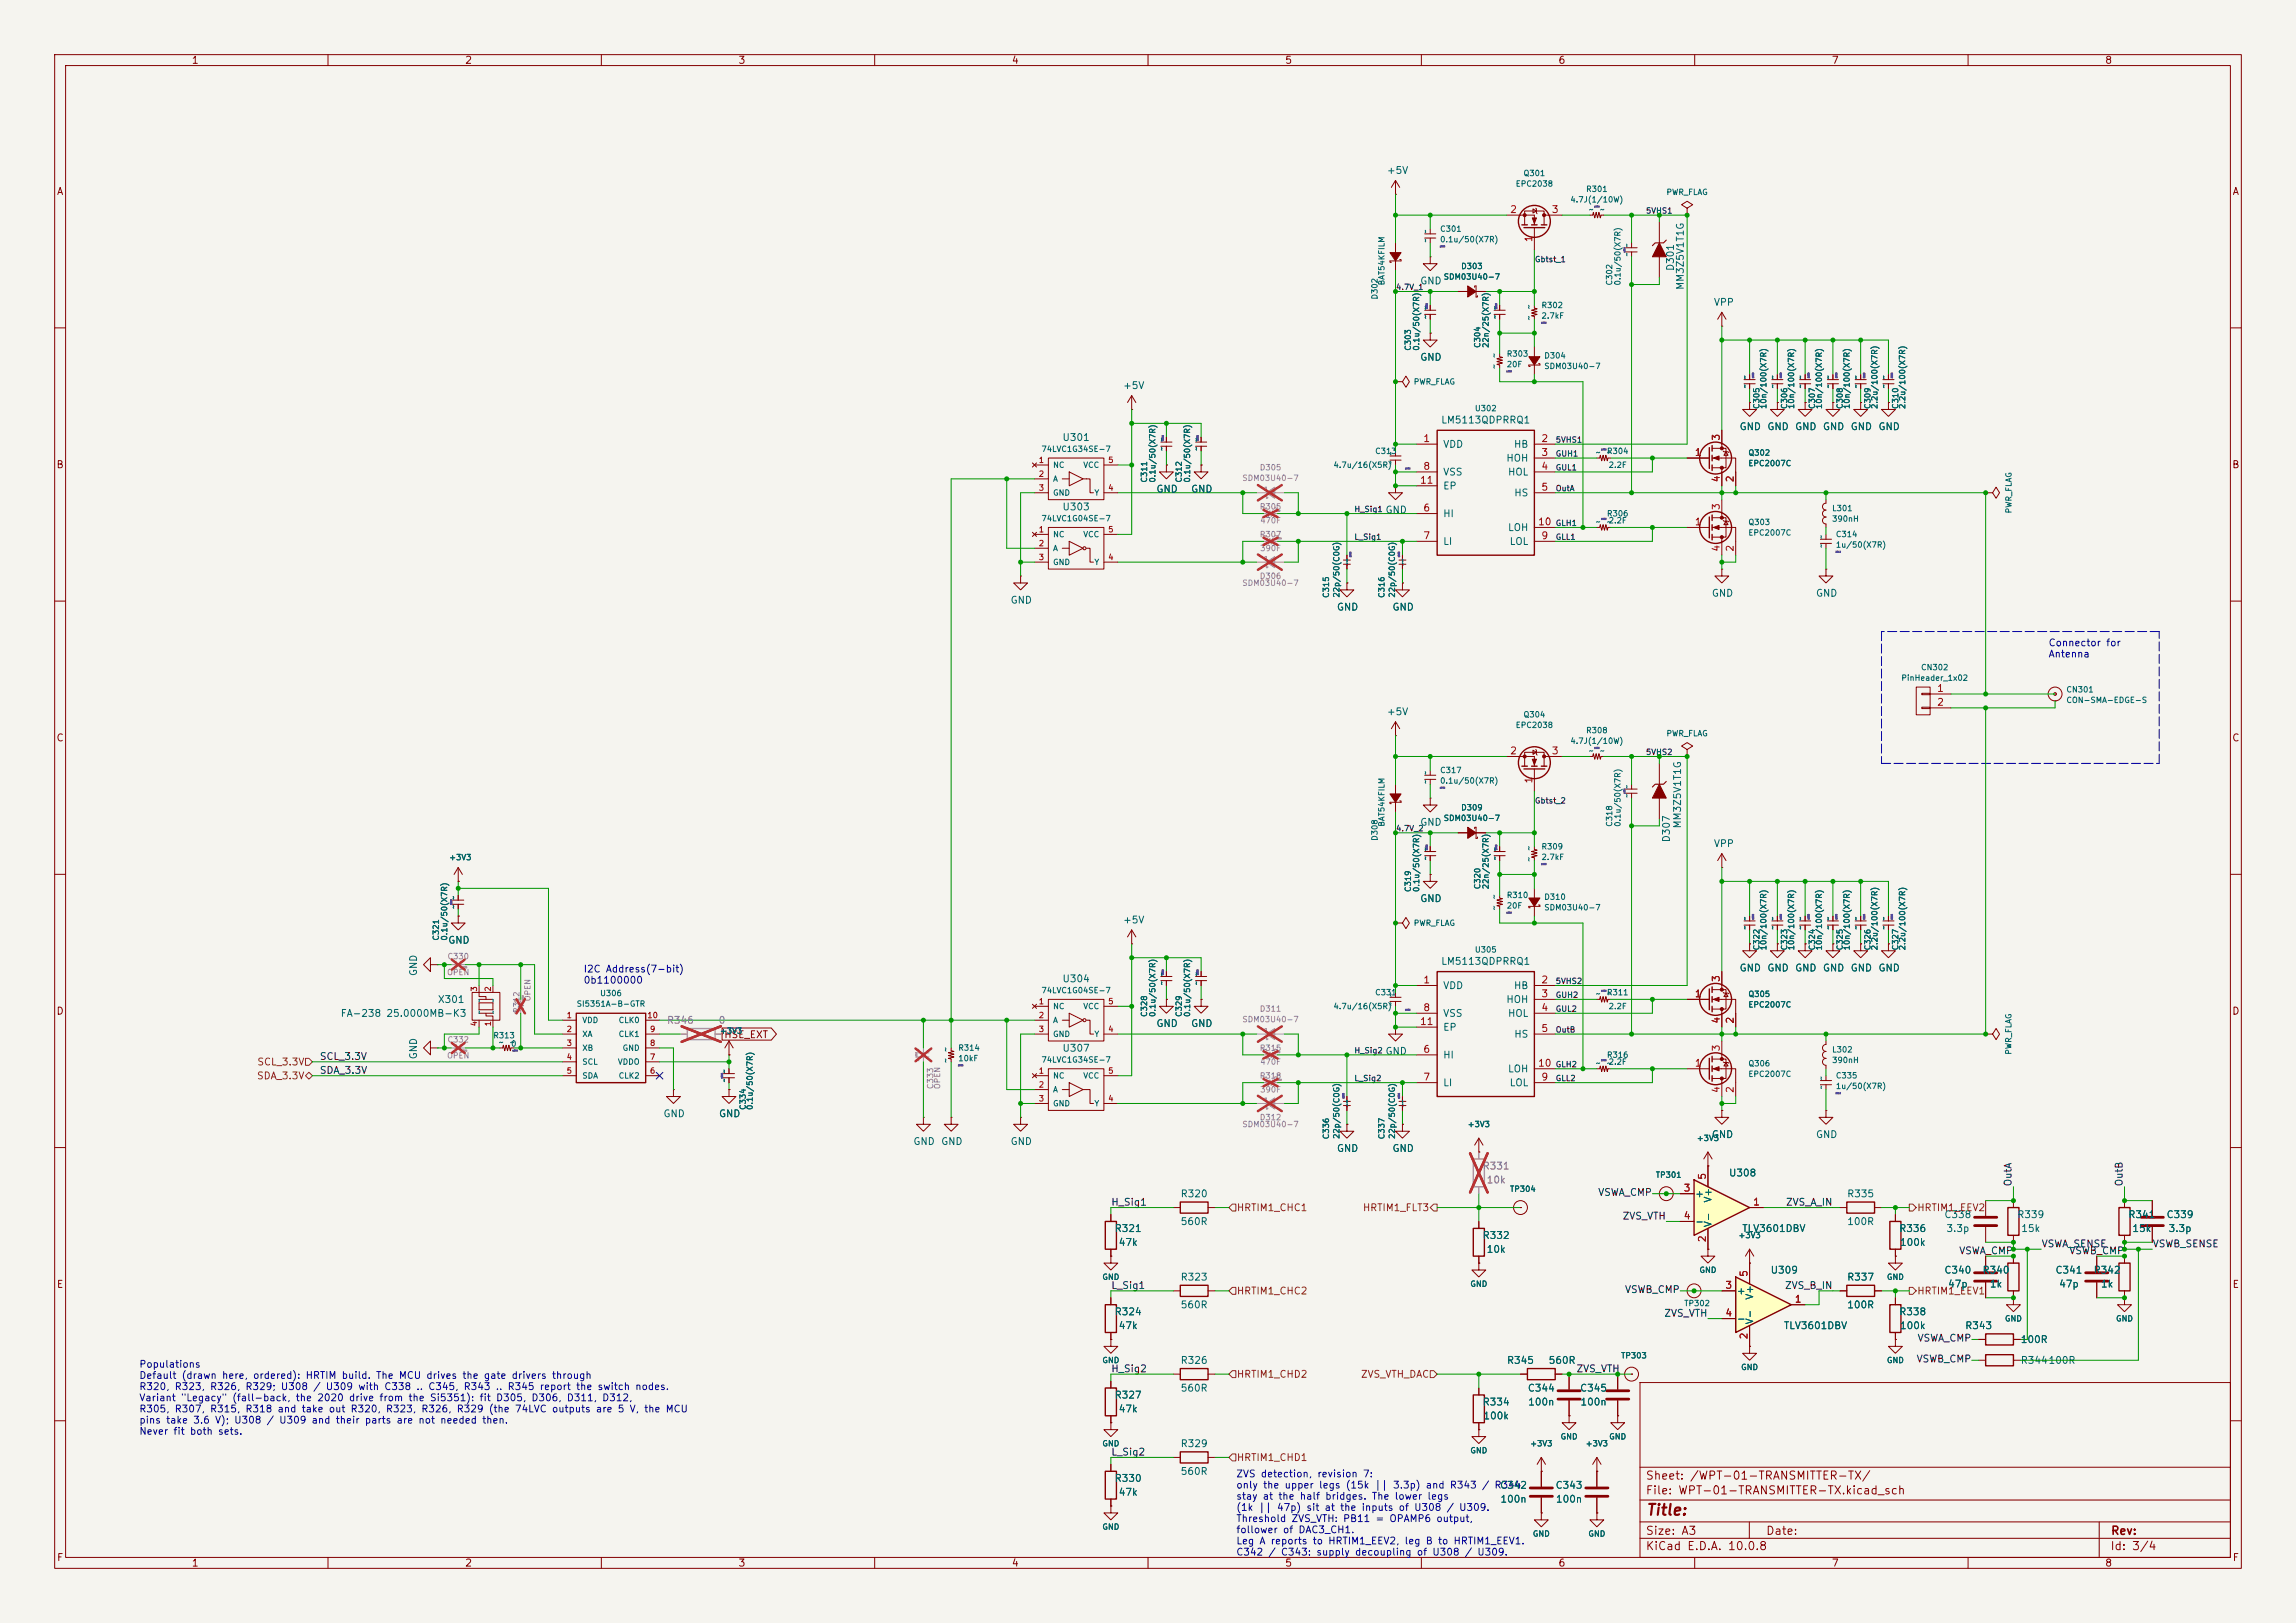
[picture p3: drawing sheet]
<svg xmlns="http://www.w3.org/2000/svg" width="420mm" height="297mm" viewBox="0 0 420 297" stroke-linecap="round" stroke-linejoin="round" font-family="sans-serif">
<defs><g id="words">
<text font-size="2" fill="#840000" x="301" y="277.8">Title:</text>
<g font-size="1.5" fill="#840000">
<text x="300.9" y="273.8">File: WPT-01-TRANSMITTER-TX.kicad_sch</text>
<text x="300.9" y="271.1">Sheet: /WPT-01-TRANSMITTER-TX/</text>
<text x="300.9" y="281.2">Size: A3</text>
<text x="322.9" y="281.2">Date:</text>
<text x="386" y="281.2">Rev:</text>
<text x="300.9" y="284">KiCad E.D.A. 10.0.8</text>
<text x="385.9" y="284">Id: 3/4</text>
</g>
<g font-size="1.3" fill="#840000">
<text x="35" y="12">1</text>
<text x="85" y="12">2</text>
<text x="135" y="12">3</text>
<text x="185" y="12">4</text>
<text x="235" y="12">5</text>
<text x="285" y="12">6</text>
<text x="335" y="12">7</text>
<text x="385" y="12">8</text>
<text x="10.3" y="36">A</text>
<text x="408.3" y="36">A</text>
<text x="10.2" y="86">B</text>
<text x="408.2" y="86">B</text>
<text x="10.2" y="136">C</text>
<text x="408.2" y="136">C</text>
<text x="10.2" y="186">D</text>
<text x="408.2" y="186">D</text>
<text x="132.4" y="190.3">HSE_EXT</text>
<text x="10.3" y="236">E</text>
<text x="408.3" y="236">E</text>
<text x="10.3" y="286">F</text>
<text x="35" y="287">1</text>
<text x="85" y="287">2</text>
<text x="135" y="287">3</text>
<text x="185" y="287">4</text>
<text x="235" y="287">5</text>
<text x="285" y="287">6</text>
<text x="335" y="287">7</text>
<text x="385" y="287">8</text>
<text x="408.3" y="286">F</text>
</g>
<g font-size="1.3" fill="#006464">
<text x="253.6" y="32.1">+5V</text>
<text x="290.5" y="39.3">~</text>
<text x="292.5" y="39.3">~</text>
<text x="259.7" y="52.3">GND</text>
<text x="306.5" y="49.7" transform="rotate(-90 306.5 49.7)">D301</text>
<text x="308.3" y="53.2" transform="rotate(-90 308.3 53.2)">MM3Z5V1T1G</text>
<text x="280.6" y="58.7" transform="rotate(-90 280.6 58.7)">~</text>
<text x="280.6" y="56.7" transform="rotate(-90 280.6 56.7)">~</text>
<text x="313.4" y="56.3">VPP</text>
<text x="274.2" y="65.6" transform="rotate(-90 274.2 65.6)">~</text>
<text x="205.3" y="71.5">+5V</text>
<text x="259.7" y="66.3">GND</text>
<text x="274.2" y="67.6" transform="rotate(-90 274.2 67.6)">~</text>
<text x="263.5" y="77.8">LM5113QDPRRQ1</text>
<text x="194.2" y="81">U301</text>
<text x="263.9" y="82.2">VDD</text>
<text x="276.8" y="82.2">HB</text>
<text x="291.8" y="83.7">~</text>
<text x="293.8" y="83.7">~</text>
<text x="318.1" y="79">GND</text>
<text x="323.2" y="79">GND</text>
<text x="328.3" y="79">GND</text>
<text x="333.3" y="79">GND</text>
<text x="338.4" y="79">GND</text>
<text x="343.5" y="79">GND</text>
<text x="263.9" y="87.3">VSS</text>
<text x="263.9" y="89.9">EP</text>
<text x="275.4" y="84.8">HOH</text>
<text x="275.7" y="87.3">HOL</text>
<text x="194.2" y="93.7">U303</text>
<text x="211.4" y="90.4">GND</text>
<text x="217.8" y="90.4">GND</text>
<text x="253.3" y="94.3">GND</text>
<text x="263.9" y="94.9">HI</text>
<text x="276.9" y="91.1">HS</text>
<text x="263.9" y="100">LI</text>
<text x="275.7" y="97.5">LOH</text>
<text x="276" y="100">LOL</text>
<text x="291.8" y="96.4">~</text>
<text x="293.8" y="96.4">~</text>
<text x="184.8" y="110.8">GND</text>
<text x="244.4" y="112">GND</text>
<text x="254.6" y="112">GND</text>
<text x="313" y="109.5">GND</text>
<text x="332.1" y="109.5">GND</text>
<text x="253.6" y="131.2">+5V</text>
<text x="290.5" y="138.3">~</text>
<text x="292.5" y="138.3">~</text>
<text x="259.7" y="151.4">GND</text>
<text x="280.6" y="155.8" transform="rotate(-90 280.6 155.8)">~</text>
<text x="305.8" y="154.2" transform="rotate(-90 305.8 154.2)">D307</text>
<text x="307.8" y="151.7" transform="rotate(-90 307.8 151.7)">MM3Z5V1T1G</text>
<text x="313.4" y="155.3">VPP</text>
<text x="280.6" y="157.8" transform="rotate(-90 280.6 157.8)">~</text>
<text x="259.7" y="165.4">GND</text>
<text x="274.2" y="166.7" transform="rotate(-90 274.2 166.7)">~</text>
<text x="274.2" y="164.7" transform="rotate(-90 274.2 164.7)">~</text>
<text x="81.9" y="173">GND</text>
<text x="205.3" y="169.3">+5V</text>
<text x="76.6" y="178.7" transform="rotate(-90 76.6 178.7)">GND</text>
<text x="263.5" y="176.9">LM5113QDPRRQ1</text>
<text x="318.1" y="178.1">GND</text>
<text x="323.2" y="178.1">GND</text>
<text x="328.3" y="178.1">GND</text>
<text x="333.3" y="178.1">GND</text>
<text x="338.4" y="178.1">GND</text>
<text x="343.5" y="178.1">GND</text>
<text x="80" y="183.8">X301</text>
<text x="194.2" y="180.1">U304</text>
<text x="263.9" y="181.3">VDD</text>
<text x="275.4" y="183.8">HOH</text>
<text x="276.8" y="181.3">HB</text>
<text x="291.8" y="182.8">~</text>
<text x="293.8" y="182.8">~</text>
<text x="62.2" y="186.4">FA-238 25.0000MB-K3</text>
<text x="91.1" y="191.7">~</text>
<text x="93.1" y="191.7">~</text>
<text x="211.4" y="188.2">GND</text>
<text x="217.8" y="188.2">GND</text>
<text x="263.9" y="186.4">VSS</text>
<text x="263.9" y="188.9">EP</text>
<text x="275.7" y="186.4">HOL</text>
<text x="276.9" y="190.2">HS</text>
<text x="76.6" y="194" transform="rotate(-90 76.6 194)">GND</text>
<text x="173.9" y="194.6" transform="rotate(-90 173.9 194.6)">~</text>
<text x="173.9" y="192.6" transform="rotate(-90 173.9 192.6)">~</text>
<text x="194.2" y="192.8">U307</text>
<text x="253.3" y="193.3">GND</text>
<text x="263.9" y="194">HI</text>
<text x="275.7" y="196.5">LOH</text>
<text x="291.8" y="195.5">~</text>
<text x="293.8" y="195.5">~</text>
<text x="263.9" y="199.1">LI</text>
<text x="276" y="199.1">LOL</text>
<text x="121.3" y="204.7">GND</text>
<text x="131.4" y="204.7">GND</text>
<text x="167" y="209.8">GND</text>
<text x="172.1" y="209.8">GND</text>
<text x="184.8" y="209.8">GND</text>
<text x="313" y="208.6">GND</text>
<text x="332.1" y="208.6">GND</text>
<text x="244.4" y="211.1">GND</text>
<text x="254.6" y="211.1">GND</text>
<text x="316.2" y="215.6">U308</text>
<text x="215.9" y="219.4">R320</text>
<text x="310" y="219.4">+</text>
<text x="313.4" y="220.2" transform="rotate(-90 313.4 220.2)">V+</text>
<text x="337.8" y="219.4">R335</text>
<text x="203.8" y="225.8">R321</text>
<text x="215.9" y="224.5">560R</text>
<text x="271.1" y="227">R332</text>
<text x="310" y="224.5">-</text>
<text x="313.4" y="224.7" transform="rotate(-90 313.4 224.7)">V-</text>
<text x="318.6" y="225.8">TLV3601DBV</text>
<text x="337.8" y="224.5">100R</text>
<text x="347.3" y="225.8">R336</text>
<text x="355.6" y="223.2">C338</text>
<text x="355.9" y="225.8">3.3p</text>
<text x="368.9" y="223.2">R339</text>
<text x="369.6" y="225.8">15k</text>
<text x="389.2" y="223.2">R341</text>
<text x="389.9" y="225.8">15k</text>
<text x="396.2" y="223.2">C339</text>
<text x="396.6" y="225.8">3.3p</text>
<text x="204.5" y="228.3">47k</text>
<text x="271.8" y="229.6">10k</text>
<text x="323.8" y="233.4">U309</text>
<text x="347.4" y="228.3">100k</text>
<text x="355.6" y="233.4">C340</text>
<text x="362.5" y="233.4">R340</text>
<text x="375.9" y="233.4">C341</text>
<text x="382.9" y="233.4">R342</text>
<text x="215.9" y="234.6">R323</text>
<text x="215.9" y="239.7">560R</text>
<text x="317.6" y="237.2">+</text>
<text x="321" y="238" transform="rotate(-90 321 238)">V+</text>
<text x="337.8" y="234.6">R337</text>
<text x="337.8" y="239.7">100R</text>
<text x="356.2" y="235.9">47p</text>
<text x="363.9" y="235.9">1k</text>
<text x="376.5" y="235.9">47p</text>
<text x="384.2" y="235.9">1k</text>
<text x="203.8" y="241">R324</text>
<text x="204.5" y="243.5">47k</text>
<text x="317.6" y="242.3">-</text>
<text x="321" y="242.5" transform="rotate(-90 321 242.5)">V-</text>
<text x="326.2" y="243.5">TLV3601DBV</text>
<text x="347.3" y="241">R338</text>
<text x="347.4" y="243.5">100k</text>
<text x="359.4" y="243.5">R343</text>
<text x="215.9" y="249.9">R326</text>
<text x="275.6" y="249.9">R345</text>
<text x="283.2" y="249.9">560R</text>
<text x="369.5" y="246.1">100R</text>
<text x="369.5" y="249.9">R344100R</text>
<text x="203.8" y="256.2">R327</text>
<text x="215.9" y="255">560R</text>
<text x="271.1" y="257.5">R334</text>
<text x="279.4" y="255">C344</text>
<text x="279.4" y="257.5">100n</text>
<text x="288.9" y="255">C345</text>
<text x="289" y="257.5">100n</text>
<text x="204.5" y="258.8">47k</text>
<text x="271.2" y="260">100k</text>
<text x="215.9" y="265.1">R329</text>
<text x="203.8" y="271.5">R330</text>
<text x="204.5" y="274">47k</text>
<text x="215.9" y="270.2">560R</text>
<text x="274.3" y="272.7">C342</text>
<text x="274.3" y="275.3">100n</text>
<text x="284.4" y="272.7">C343</text>
<text x="284.5" y="275.3">100n</text>
</g>
<g font-size="1.3" fill="#a90000">
<text x="276.1" y="39.3">2</text>
<text x="283.7" y="39.3">3</text>
<text x="280.6" y="44.4" transform="rotate(-90 280.6 44.4)">1</text>
<text x="260.3" y="81.2">1</text>
<text x="281.8" y="81.2">2</text>
<text x="281.8" y="83.7">3</text>
<text x="309.9" y="83.7">1</text>
<text x="314.9" y="80.7" transform="rotate(-90 314.9 80.7)">3</text>
<text x="259.6" y="88.8">11</text>
<text x="260.3" y="86.3">8</text>
<text x="281.8" y="86.3">4</text>
<text x="314.9" y="88.4" transform="rotate(-90 314.9 88.4)">4</text>
<text x="317.4" y="88.4" transform="rotate(-90 317.4 88.4)">2</text>
<text x="260.3" y="93.9">6</text>
<text x="281.8" y="90.1">5</text>
<text x="314.9" y="93.4" transform="rotate(-90 314.9 93.4)">3</text>
<text x="260.3" y="99">7</text>
<text x="281.2" y="96.4">10</text>
<text x="281.8" y="99">9</text>
<text x="309.9" y="96.4">1</text>
<text x="314.9" y="101.1" transform="rotate(-90 314.9 101.1)">4</text>
<text x="317.4" y="101.1" transform="rotate(-90 317.4 101.1)">2</text>
<text x="354.2" y="126.9">1</text>
<text x="354.2" y="129.5">2</text>
<text x="276.1" y="138.3">2</text>
<text x="280.6" y="143.5" transform="rotate(-90 280.6 143.5)">1</text>
<text x="283.7" y="138.3">3</text>
<text x="314.9" y="179.8" transform="rotate(-90 314.9 179.8)">3</text>
<text x="260.3" y="180.3">1</text>
<text x="260.3" y="185.3">8</text>
<text x="281.8" y="180.3">2</text>
<text x="281.8" y="182.8">3</text>
<text x="281.8" y="185.3">4</text>
<text x="309.9" y="182.8">1</text>
<text x="259.6" y="187.9">11</text>
<text x="281.8" y="189.1">5</text>
<text x="314.9" y="187.4" transform="rotate(-90 314.9 187.4)">4</text>
<text x="317.4" y="187.4" transform="rotate(-90 317.4 187.4)">2</text>
<text x="260.3" y="193">6</text>
<text x="281.2" y="195.5">10</text>
<text x="309.9" y="195.5">1</text>
<text x="314.9" y="192.5" transform="rotate(-90 314.9 192.5)">3</text>
<text x="260.3" y="198">7</text>
<text x="281.8" y="198">9</text>
<text x="314.9" y="200.1" transform="rotate(-90 314.9 200.1)">4</text>
<text x="317.4" y="200.1" transform="rotate(-90 317.4 200.1)">2</text>
<text x="312.3" y="216" transform="rotate(-90 312.3 216)">5</text>
<text x="307.9" y="218.4">3</text>
<text x="320.6" y="220.9">1</text>
<text x="307.9" y="223.4">4</text>
<text x="312.3" y="227.4" transform="rotate(-90 312.3 227.4)">2</text>
<text x="320" y="233.8" transform="rotate(-90 320 233.8)">5</text>
<text x="315.5" y="236.1">3</text>
<text x="328.2" y="238.7">1</text>
<text x="315.5" y="241.2">4</text>
<text x="320" y="245.2" transform="rotate(-90 320 245.2)">2</text>
</g>
<g font-size="1.3" fill="#939391">
<text x="230.8" y="93.9">~</text>
<text x="232.8" y="93.9">~</text>
<text x="230.8" y="99">~</text>
<text x="232.8" y="99">~</text>
<text x="95.2" y="185.7" transform="rotate(-90 95.2 185.7)">~</text>
<text x="95.2" y="183.7" transform="rotate(-90 95.2 183.7)">~</text>
<text x="121.9" y="187.7">R346</text>
<text x="131.3" y="187.7">0</text>
<text x="230.8" y="193">~</text>
<text x="232.8" y="193">~</text>
<text x="230.8" y="198">~</text>
<text x="232.8" y="198">~</text>
<text x="271.1" y="214.3">R331</text>
<text x="271.8" y="216.9">10k</text>
</g>
<g font-size="1.3" fill="#0000c2">
<text x="374.6" y="118.6">Connector for</text>
<text x="374.6" y="120.6">Antenna</text>
<text x="106.7" y="178.3">I2C Address(7-bit)</text>
<text x="106.7" y="180.3">0b1100000</text>
<text x="25.4" y="250.6">Populations</text>
<text x="25.4" y="252.6">Default (drawn here, ordered): HRTIM build. The MCU drives the gate drivers through</text>
<text x="25.4" y="254.7">R320, R323, R326, R329; U308 / U309 with C338 .. C345, R343 .. R345 report the switch nodes.</text>
<text x="25.4" y="256.7">Variant &quot;Legacy&quot; (fall-back, the 2020 drive from the Si5351): fit D305, D306, D311, D312,</text>
<text x="25.4" y="258.8">R305, R307, R315, R318 and take out R320, R323, R326, R329 (the 74LVC outputs are 5 V, the MCU</text>
<text x="25.4" y="260.8">pins take 3.6 V); U308 / U309 and their parts are not needed then.</text>
<text x="25.4" y="262.9">Never fit both sets.</text>
<text x="226" y="270.7">ZVS detection, revision 7:</text>
<text x="226" y="272.7">only the upper legs (15k || 3.3p) and R343 / R344</text>
<text x="226" y="274.7">stay at the half bridges. The lower legs</text>
<text x="226" y="276.8">(1k || 47p) sit at the inputs of U308 / U309.</text>
<text x="226" y="278.8">Threshold ZVS_VTH: PB11 = OPAMP6 output,</text>
<text x="226" y="280.9">follower of DAC3_CH1.</text>
<text x="226" y="282.9">Leg A reports to HRTIM1_EEV2, leg B to HRTIM1_EEV1.</text>
<text x="226" y="285">C342 / C343: supply decoupling of U308 / U309.</text>
</g>
<g font-size="1.3" fill="#725600">
<text x="46.9" y="197.8">SDA_3.3V</text>
<text x="47" y="195.3">SCL_3.3V</text>
<text x="226.1" y="221.9">HRTIM1_CHC1</text>
<text x="249.2" y="221.9">HRTIM1_FLT3</text>
<text x="350.6" y="221.9">HRTIM1_EEV2</text>
<text x="226.1" y="237.2">HRTIM1_CHC2</text>
<text x="350.6" y="237.2">HRTIM1_EEV1</text>
<text x="226.1" y="252.4">HRTIM1_CHD2</text>
<text x="248.8" y="252.4">ZVS_VTH_DAC</text>
<text x="226.1" y="267.7">HRTIM1_CHD1</text>
</g>
<g font-size="1.3" fill="#0f0f0f">
<text x="58.4" y="196.8">SDA_3.3V</text>
<text x="58.4" y="194.3">SCL_3.3V</text>
<text x="203.2" y="220.9">H_Sig1</text>
<text x="292.2" y="219.1">VSWA_CMP</text>
<text x="326.6" y="220.9">ZVS_A_IN</text>
<text x="368.3" y="217.2" transform="rotate(-90 368.3 217.2)">OutA</text>
<text x="388.6" y="217.2" transform="rotate(-90 388.6 217.2)">OutB</text>
<text x="296.7" y="223.5">ZVS_VTH</text>
<text x="358.3" y="229.8">VSWA_CMP</text>
<text x="373.4" y="228.6">VSWA_SENSE</text>
<text x="378.4" y="229.8">VSWB_CMP</text>
<text x="393.7" y="228.6">VSWB_SENSE</text>
<text x="203.2" y="236.2">L_Sig1</text>
<text x="297.1" y="236.9">VSWB_CMP</text>
<text x="326.4" y="236.2">ZVS_B_IN</text>
<text x="304.3" y="241.3">ZVS_VTH</text>
<text x="350.7" y="245.8">VSWA_CMP</text>
<text x="203.2" y="251.4">H_Sig2</text>
<text x="288.3" y="251.4">ZVS_VTH</text>
<text x="350.5" y="249.6">VSWB_CMP</text>
<text x="203.2" y="266.7">L_Sig2</text>
</g>
<g font-size="1" fill="#006464">
<text x="277.2" y="34.4">EPC2038</text>
<text x="278.6" y="32.5">Q301</text>
<text x="290" y="35.4">R301</text>
<text x="304.7" y="35.9">PWR_FLAG</text>
<text x="287.2" y="37.3">4.7J(1/10W)</text>
<text x="261.5" y="44.5" transform="rotate(-90 261.5 44.5)">~</text>
<text x="261.5" y="42.8" transform="rotate(-90 261.5 42.8)">~</text>
<text x="263.3" y="42.7">C301</text>
<text x="263.3" y="44.6">0.1u/50(X7R)</text>
<text x="298.3" y="47" transform="rotate(-90 298.3 47)">~</text>
<text x="298.3" y="45.4" transform="rotate(-90 298.3 45.4)">~</text>
<text x="253.5" y="52.3" transform="rotate(-90 253.5 52.3)">BAT54KFILM</text>
<text x="264" y="51.4">SDM03U40-7</text>
<text x="267.2" y="49.5">D303</text>
<text x="295.2" y="52.3" transform="rotate(-90 295.2 52.3)">C302</text>
<text x="296.7" y="52.3" transform="rotate(-90 296.7 52.3)">0.1u/50(X7R)</text>
<text x="252.2" y="54.9" transform="rotate(-90 252.2 54.9)">D302</text>
<text x="261.5" y="58.4" transform="rotate(-90 261.5 58.4)">~</text>
<text x="261.5" y="56.8" transform="rotate(-90 261.5 56.8)">~</text>
<text x="274.2" y="58.4" transform="rotate(-90 274.2 58.4)">~</text>
<text x="274.2" y="56.8" transform="rotate(-90 274.2 56.8)">~</text>
<text x="281.9" y="56.6">R302</text>
<text x="281.9" y="58.6">2.7kF</text>
<text x="258.3" y="64.3" transform="rotate(-90 258.3 64.3)">C303</text>
<text x="259.8" y="64.3" transform="rotate(-90 259.8 64.3)">0.1u/50(X7R)</text>
<text x="271" y="63.8" transform="rotate(-90 271 63.8)">C304</text>
<text x="272.5" y="63.8" transform="rotate(-90 272.5 63.8)">22n/25(X7R)</text>
<text x="275.5" y="65.5">R303</text>
<text x="282.4" y="65.8">D304</text>
<text x="258.5" y="70.6">PWR_FLAG</text>
<text x="275.5" y="67.4">20F</text>
<text x="282.4" y="67.8">SDM03U40-7</text>
<text x="319.9" y="71.1" transform="rotate(-90 319.9 71.1)">~</text>
<text x="319.9" y="69.5" transform="rotate(-90 319.9 69.5)">~</text>
<text x="325" y="71.1" transform="rotate(-90 325 71.1)">~</text>
<text x="325" y="69.5" transform="rotate(-90 325 69.5)">~</text>
<text x="330.1" y="71.1" transform="rotate(-90 330.1 71.1)">~</text>
<text x="330.1" y="69.5" transform="rotate(-90 330.1 69.5)">~</text>
<text x="335.2" y="71.1" transform="rotate(-90 335.2 71.1)">~</text>
<text x="335.2" y="69.5" transform="rotate(-90 335.2 69.5)">~</text>
<text x="340.2" y="71.1" transform="rotate(-90 340.2 71.1)">~</text>
<text x="340.2" y="69.5" transform="rotate(-90 340.2 69.5)">~</text>
<text x="345.3" y="71.1" transform="rotate(-90 345.3 71.1)">~</text>
<text x="345.3" y="69.5" transform="rotate(-90 345.3 69.5)">~</text>
<text x="269.7" y="75.5">U302</text>
<text x="322.1" y="74.9" transform="rotate(-90 322.1 74.9)">C305</text>
<text x="323.3" y="74.9" transform="rotate(-90 323.3 74.9)">10n/100(X7R)</text>
<text x="327.2" y="74.9" transform="rotate(-90 327.2 74.9)">C306</text>
<text x="328.4" y="74.9" transform="rotate(-90 328.4 74.9)">10n/100(X7R)</text>
<text x="332.2" y="74.9" transform="rotate(-90 332.2 74.9)">C307</text>
<text x="333.5" y="74.9" transform="rotate(-90 333.5 74.9)">10n/100(X7R)</text>
<text x="337.3" y="74.9" transform="rotate(-90 337.3 74.9)">C308</text>
<text x="338.6" y="74.9" transform="rotate(-90 338.6 74.9)">10n/100(X7R)</text>
<text x="342.4" y="74.9" transform="rotate(-90 342.4 74.9)">C309</text>
<text x="343.7" y="74.9" transform="rotate(-90 343.7 74.9)">2.2u/100(X7R)</text>
<text x="347.5" y="74.9" transform="rotate(-90 347.5 74.9)">C310</text>
<text x="348.7" y="74.9" transform="rotate(-90 348.7 74.9)">2.2u/100(X7R)</text>
<text x="190.4" y="82.9">74LVC1G34SE-7</text>
<text x="213.2" y="82.6" transform="rotate(-90 213.2 82.6)">~</text>
<text x="213.2" y="80.9" transform="rotate(-90 213.2 80.9)">~</text>
<text x="219.6" y="82.6" transform="rotate(-90 219.6 82.6)">~</text>
<text x="219.6" y="80.9" transform="rotate(-90 219.6 80.9)">~</text>
<text x="251.4" y="83.3">C313</text>
<text x="255.1" y="83.5" transform="rotate(-90 255.1 83.5)">~</text>
<text x="293.8" y="83.3">R304</text>
<text x="319.7" y="83.6">Q302</text>
<text x="192.5" y="85.9">NC</text>
<text x="192.5" y="88.4">A</text>
<text x="198.1" y="85.9">VCC</text>
<text x="210.1" y="88.4" transform="rotate(-90 210.1 88.4)">C311</text>
<text x="211.6" y="88.4" transform="rotate(-90 211.6 88.4)">0.1u/50(X7R)</text>
<text x="216.4" y="88.4" transform="rotate(-90 216.4 88.4)">C312</text>
<text x="217.9" y="88.4" transform="rotate(-90 217.9 88.4)">0.1u/50(X7R)</text>
<text x="243.8" y="85.9">4.7u/16(X5R)</text>
<text x="255.1" y="85.1" transform="rotate(-90 255.1 85.1)">~</text>
<text x="294.2" y="85.9">2.2F</text>
<text x="319.7" y="85.6">EPC2007C</text>
<text x="190.4" y="95.6">74LVC1G04SE-7</text>
<text x="192.5" y="90.9">GND</text>
<text x="200.1" y="90.9">Y</text>
<text x="293.8" y="94.7">R306</text>
<text x="335" y="93.8">L301</text>
<text x="335" y="95.7">390nH</text>
<text x="368.2" y="94" transform="rotate(-90 368.2 94)">PWR_FLAG</text>
<text x="192.5" y="98.6">NC</text>
<text x="192.5" y="101.1">A</text>
<text x="198.1" y="98.6">VCC</text>
<text x="294.2" y="96">2.2F</text>
<text x="319.7" y="96.3">Q303</text>
<text x="319.7" y="98.3">EPC2007C</text>
<text x="333.9" y="100.3" transform="rotate(-90 333.9 100.3)">~</text>
<text x="333.9" y="98.7" transform="rotate(-90 333.9 98.7)">~</text>
<text x="335.7" y="98.5">C314</text>
<text x="335.7" y="100.5">1u/50(X7R)</text>
<text x="192.5" y="103.6">GND</text>
<text x="200.1" y="103.6">Y</text>
<text x="247.1" y="103.7" transform="rotate(-90 247.1 103.7)">~</text>
<text x="257.3" y="103.7" transform="rotate(-90 257.3 103.7)">~</text>
<text x="243.3" y="109.5" transform="rotate(-90 243.3 109.5)">C315</text>
<text x="245.2" y="109.5" transform="rotate(-90 245.2 109.5)">22p/50(C0G)</text>
<text x="253.5" y="109.5" transform="rotate(-90 253.5 109.5)">C316</text>
<text x="255.4" y="109.5" transform="rotate(-90 255.4 109.5)">22p/50(C0G)</text>
<text x="347.7" y="124.8">PinHeader_1x02</text>
<text x="351.3" y="122.9">CN302</text>
<text x="278.6" y="131.5">Q304</text>
<text x="377.9" y="127">CN301</text>
<text x="377.9" y="128.9">CON-SMA-EDGE-S</text>
<text x="277.2" y="133.5">EPC2038</text>
<text x="287.2" y="136.4">4.7J(1/10W)</text>
<text x="290" y="134.4">R308</text>
<text x="304.7" y="135">PWR_FLAG</text>
<text x="261.5" y="143.5" transform="rotate(-90 261.5 143.5)">~</text>
<text x="261.5" y="141.9" transform="rotate(-90 261.5 141.9)">~</text>
<text x="263.3" y="141.7">C317</text>
<text x="263.3" y="143.6">0.1u/50(X7R)</text>
<text x="267.2" y="148.5">D309</text>
<text x="298.3" y="146.1" transform="rotate(-90 298.3 146.1)">~</text>
<text x="298.3" y="144.4" transform="rotate(-90 298.3 144.4)">~</text>
<text x="252.2" y="154" transform="rotate(-90 252.2 154)">D308</text>
<text x="253.5" y="151.4" transform="rotate(-90 253.5 151.4)">BAT54KFILM</text>
<text x="261.5" y="155.8" transform="rotate(-90 261.5 155.8)">~</text>
<text x="264" y="150.5">SDM03U40-7</text>
<text x="274.2" y="155.8" transform="rotate(-90 274.2 155.8)">~</text>
<text x="281.9" y="155.7">R309</text>
<text x="295.2" y="151.4" transform="rotate(-90 295.2 151.4)">C318</text>
<text x="296.7" y="151.4" transform="rotate(-90 296.7 151.4)">0.1u/50(X7R)</text>
<text x="82.1" y="157.7">+3V3</text>
<text x="261.5" y="157.5" transform="rotate(-90 261.5 157.5)">~</text>
<text x="274.2" y="157.5" transform="rotate(-90 274.2 157.5)">~</text>
<text x="281.9" y="157.6">2.7kF</text>
<text x="83.7" y="166.4" transform="rotate(-90 83.7 166.4)">~</text>
<text x="83.7" y="164.7" transform="rotate(-90 83.7 164.7)">~</text>
<text x="258.3" y="163.3" transform="rotate(-90 258.3 163.3)">C319</text>
<text x="259.8" y="163.3" transform="rotate(-90 259.8 163.3)">0.1u/50(X7R)</text>
<text x="271" y="162.8" transform="rotate(-90 271 162.8)">C320</text>
<text x="272.5" y="162.8" transform="rotate(-90 272.5 162.8)">22n/25(X7R)</text>
<text x="275.5" y="164.6">R310</text>
<text x="275.5" y="166.5">20F</text>
<text x="282.4" y="164.9">D310</text>
<text x="282.4" y="166.8">SDM03U40-7</text>
<text x="80.5" y="172.2" transform="rotate(-90 80.5 172.2)">C321</text>
<text x="82" y="172.2" transform="rotate(-90 82 172.2)">0.1u/50(X7R)</text>
<text x="258.5" y="169.7">PWR_FLAG</text>
<text x="319.9" y="170.2" transform="rotate(-90 319.9 170.2)">~</text>
<text x="319.9" y="168.5" transform="rotate(-90 319.9 168.5)">~</text>
<text x="325" y="170.2" transform="rotate(-90 325 170.2)">~</text>
<text x="325" y="168.5" transform="rotate(-90 325 168.5)">~</text>
<text x="330.1" y="170.2" transform="rotate(-90 330.1 170.2)">~</text>
<text x="330.1" y="168.5" transform="rotate(-90 330.1 168.5)">~</text>
<text x="335.2" y="170.2" transform="rotate(-90 335.2 170.2)">~</text>
<text x="335.2" y="168.5" transform="rotate(-90 335.2 168.5)">~</text>
<text x="340.2" y="170.2" transform="rotate(-90 340.2 170.2)">~</text>
<text x="340.2" y="168.5" transform="rotate(-90 340.2 168.5)">~</text>
<text x="345.3" y="170.2" transform="rotate(-90 345.3 170.2)">~</text>
<text x="345.3" y="168.5" transform="rotate(-90 345.3 168.5)">~</text>
<text x="213.2" y="178.7" transform="rotate(-90 213.2 178.7)">~</text>
<text x="219.6" y="178.7" transform="rotate(-90 219.6 178.7)">~</text>
<text x="269.7" y="174.6">U305</text>
<text x="322.1" y="174" transform="rotate(-90 322.1 174)">C322</text>
<text x="323.3" y="174" transform="rotate(-90 323.3 174)">10n/100(X7R)</text>
<text x="327.2" y="174" transform="rotate(-90 327.2 174)">C323</text>
<text x="328.4" y="174" transform="rotate(-90 328.4 174)">10n/100(X7R)</text>
<text x="332.2" y="174" transform="rotate(-90 332.2 174)">C324</text>
<text x="333.5" y="174" transform="rotate(-90 333.5 174)">10n/100(X7R)</text>
<text x="337.3" y="174" transform="rotate(-90 337.3 174)">C325</text>
<text x="338.6" y="174" transform="rotate(-90 338.6 174)">10n/100(X7R)</text>
<text x="342.4" y="174" transform="rotate(-90 342.4 174)">C326</text>
<text x="343.7" y="174" transform="rotate(-90 343.7 174)">2.2u/100(X7R)</text>
<text x="347.5" y="174" transform="rotate(-90 347.5 174)">C327</text>
<text x="348.7" y="174" transform="rotate(-90 348.7 174)">2.2u/100(X7R)</text>
<text x="88.4" y="185.7" transform="rotate(-90 88.4 185.7)">~</text>
<text x="88.4" y="183.6" transform="rotate(-90 88.4 183.6)">~</text>
<text x="90.9" y="185.7" transform="rotate(-90 90.9 185.7)">~</text>
<text x="90.9" y="183.6" transform="rotate(-90 90.9 183.6)">~</text>
<text x="105.4" y="184.5">SI5351A-B-GTR</text>
<text x="109.7" y="182.5">U306</text>
<text x="190.4" y="182">74LVC1G04SE-7</text>
<text x="192.5" y="184.9">NC</text>
<text x="198.1" y="184.9">VCC</text>
<text x="213.2" y="180.4" transform="rotate(-90 213.2 180.4)">~</text>
<text x="219.6" y="180.4" transform="rotate(-90 219.6 180.4)">~</text>
<text x="243.8" y="184.9">4.7u/16(X5R)</text>
<text x="251.4" y="182.4">C331</text>
<text x="255.1" y="184.2" transform="rotate(-90 255.1 184.2)">~</text>
<text x="255.1" y="182.5" transform="rotate(-90 255.1 182.5)">~</text>
<text x="293.8" y="182.4">R311</text>
<text x="294.2" y="184.9">2.2F</text>
<text x="319.7" y="182.7">Q305</text>
<text x="319.7" y="184.6">EPC2007C</text>
<text x="90.1" y="190.3">R313</text>
<text x="93.4" y="191.8">0</text>
<text x="106.4" y="187.5">VDD</text>
<text x="106.4" y="190">XA</text>
<text x="113.1" y="190">CLK1</text>
<text x="113.1" y="187.5">CLK0</text>
<text x="131.6" y="189.4">+3V3</text>
<text x="192.5" y="187.5">A</text>
<text x="192.5" y="190">GND</text>
<text x="200.1" y="190">Y</text>
<text x="210.1" y="186.2" transform="rotate(-90 210.1 186.2)">C328</text>
<text x="211.6" y="186.2" transform="rotate(-90 211.6 186.2)">0.1u/50(X7R)</text>
<text x="216.4" y="186.2" transform="rotate(-90 216.4 186.2)">C329</text>
<text x="217.9" y="186.2" transform="rotate(-90 217.9 186.2)">0.1u/50(X7R)</text>
<text x="106.4" y="192.5">XB</text>
<text x="106.4" y="195.1">SCL</text>
<text x="106.4" y="197.6">SDA</text>
<text x="112.9" y="195.1">VDDO</text>
<text x="113.1" y="197.6">CLK2</text>
<text x="113.8" y="192.5">GND</text>
<text x="133.2" y="196.5" transform="rotate(-90 133.2 196.5)">~</text>
<text x="175.2" y="192.5">R314</text>
<text x="175.2" y="194.4">10kF</text>
<text x="190.4" y="194.7">74LVC1G34SE-7</text>
<text x="192.5" y="197.6">NC</text>
<text x="198.1" y="197.6">VCC</text>
<text x="293.8" y="193.8">R316</text>
<text x="294.2" y="195.1">2.2F</text>
<text x="319.7" y="195.4">Q306</text>
<text x="319.7" y="197.3">EPC2007C</text>
<text x="333.9" y="197.8" transform="rotate(-90 333.9 197.8)">~</text>
<text x="335" y="192.8">L302</text>
<text x="335" y="194.8">390nH</text>
<text x="335.7" y="197.6">C335</text>
<text x="368.2" y="193.1" transform="rotate(-90 368.2 193.1)">PWR_FLAG</text>
<text x="133.2" y="198.1" transform="rotate(-90 133.2 198.1)">~</text>
<text x="136.7" y="203.2" transform="rotate(-90 136.7 203.2)">C334</text>
<text x="137.9" y="203.2" transform="rotate(-90 137.9 203.2)">0.1u/50(X7R)</text>
<text x="192.5" y="200.2">A</text>
<text x="192.5" y="202.7">GND</text>
<text x="200.1" y="202.7">Y</text>
<text x="247.1" y="202.7" transform="rotate(-90 247.1 202.7)">~</text>
<text x="257.3" y="202.7" transform="rotate(-90 257.3 202.7)">~</text>
<text x="333.9" y="199.4" transform="rotate(-90 333.9 199.4)">~</text>
<text x="335.7" y="199.5">1u/50(X7R)</text>
<text x="243.3" y="208.6" transform="rotate(-90 243.3 208.6)">C336</text>
<text x="245.2" y="208.5" transform="rotate(-90 245.2 208.5)">22p/50(C0G)</text>
<text x="253.5" y="208.6" transform="rotate(-90 253.5 208.6)">C337</text>
<text x="255.4" y="208.5" transform="rotate(-90 255.4 208.5)">22p/50(C0G)</text>
<text x="268.4" y="206.5">+3V3</text>
<text x="310.3" y="209">+3V3</text>
<text x="302.8" y="215.8">TP301</text>
<text x="276.1" y="218.3">TP304</text>
<text x="317.9" y="226.8">+3V3</text>
<text x="310.8" y="233.2">GND</text>
<text x="201.6" y="234.4">GND</text>
<text x="268.9" y="235.7">GND</text>
<text x="308" y="239.3">TP302</text>
<text x="345.1" y="234.4">GND</text>
<text x="366.7" y="242.1">GND</text>
<text x="387" y="242.1">GND</text>
<text x="201.6" y="249.7">GND</text>
<text x="296.4" y="248.8">TP303</text>
<text x="318.4" y="251">GND</text>
<text x="345.1" y="249.7">GND</text>
<text x="285.4" y="263.7">GND</text>
<text x="294.3" y="263.7">GND</text>
<text x="201.6" y="264.9">GND</text>
<text x="268.9" y="266.2">GND</text>
<text x="279.8" y="264.9">+3V3</text>
<text x="290" y="264.9">+3V3</text>
<text x="201.6" y="280.2">GND</text>
<text x="280.3" y="281.4">GND</text>
<text x="290.5" y="281.4">GND</text>
</g>
<g font-size="1" fill="#0f0f0f">
<text x="301" y="39.3">5VHS1</text>
<text x="255.3" y="53.3">4.7V_1</text>
<text x="280.7" y="48.2">Gbtst_1</text>
<text x="284.5" y="81.2">5VHS1</text>
<text x="284.5" y="83.8">GUH1</text>
<text x="284.5" y="86.3">GUL1</text>
<text x="247.6" y="93.9">H_Sig1</text>
<text x="284.5" y="90.1">OutA</text>
<text x="247.6" y="99">L_Sig1</text>
<text x="284.5" y="96.5">GLH1</text>
<text x="284.5" y="99">GLL1</text>
<text x="301" y="138.4">5VHS2</text>
<text x="280.7" y="147.3">Gbtst_2</text>
<text x="255.3" y="152.4">4.7V_2</text>
<text x="284.5" y="180.3">5VHS2</text>
<text x="284.5" y="182.8">GUH2</text>
<text x="284.5" y="185.4">GUL2</text>
<text x="284.5" y="189.2">OutB</text>
<text x="247.6" y="193">H_Sig2</text>
<text x="284.5" y="195.5">GLH2</text>
<text x="247.6" y="198.1">L_Sig2</text>
<text x="284.5" y="198.1">GLL2</text>
</g>
<g font-size="1" fill="#a90000">
<text x="189.9" y="85">1</text>
<text x="189.9" y="87.5">2</text>
<text x="202.6" y="85">5</text>
<text x="189.9" y="90">3</text>
<text x="202.6" y="90">4</text>
<text x="189.9" y="97.7">1</text>
<text x="189.9" y="100.2">2</text>
<text x="202.6" y="97.7">5</text>
<text x="189.9" y="102.7">3</text>
<text x="202.6" y="102.7">4</text>
<text x="87.5" y="181.6" transform="rotate(-90 87.5 181.6)">3</text>
<text x="90" y="181.6" transform="rotate(-90 90 181.6)">2</text>
<text x="189.9" y="184">1</text>
<text x="202.6" y="184">5</text>
<text x="87.5" y="187.9" transform="rotate(-90 87.5 187.9)">4</text>
<text x="90" y="187.9" transform="rotate(-90 90 187.9)">1</text>
<text x="103.6" y="186.6">1</text>
<text x="103.6" y="189.1">2</text>
<text x="103.6" y="191.6">3</text>
<text x="118.3" y="186.6">10</text>
<text x="118.8" y="191.6">8</text>
<text x="118.8" y="189.1">9</text>
<text x="189.9" y="186.6">2</text>
<text x="189.9" y="189.1">3</text>
<text x="202.6" y="189.1">4</text>
<text x="103.6" y="194.2">4</text>
<text x="103.6" y="196.7">5</text>
<text x="118.8" y="196.7">6</text>
<text x="118.8" y="194.2">7</text>
<text x="189.9" y="196.7">1</text>
<text x="202.6" y="196.7">5</text>
<text x="189.9" y="199.3">2</text>
<text x="189.9" y="201.8">3</text>
<text x="202.6" y="201.8">4</text>
</g>
<g font-size="1" fill="#939391">
<text x="227.2" y="88.2">SDM03U40-7</text>
<text x="230.3" y="86.3">D305</text>
<text x="230.3" y="93.5">R305</text>
<text x="230.3" y="98.6">R307</text>
<text x="230.4" y="96">470F</text>
<text x="230.4" y="101.1">390F</text>
<text x="227.2" y="107.4">SDM03U40-7</text>
<text x="230.3" y="106.2">D306</text>
<text x="81.7" y="178.7">OPEN</text>
<text x="81.8" y="175.8">C330</text>
<text x="83" y="177.3">~~</text>
<text x="95.3" y="185.5" transform="rotate(-90 95.3 185.5)">R312</text>
<text x="97.3" y="183.3" transform="rotate(-90 97.3 183.3)">OPEN</text>
<text x="230.3" y="185.4">D311</text>
<text x="81.8" y="191">C332</text>
<text x="227.2" y="187.3">SDM03U40-7</text>
<text x="81.7" y="193.9">OPEN</text>
<text x="83" y="192.5">~~</text>
<text x="168.8" y="194.3" transform="rotate(-90 168.8 194.3)">~</text>
<text x="168.8" y="192.7" transform="rotate(-90 168.8 192.7)">~</text>
<text x="230.3" y="197.6">R318</text>
<text x="230.3" y="192.5">R315</text>
<text x="230.4" y="195.1">470F</text>
<text x="170.9" y="199.4" transform="rotate(-90 170.9 199.4)">C333</text>
<text x="172.2" y="199.4" transform="rotate(-90 172.2 199.4)">OPEN</text>
<text x="230.4" y="200.2">390F</text>
<text x="227.2" y="206.5">SDM03U40-7</text>
<text x="230.3" y="205.2">D312</text>
</g>
<g font-size=".3" fill="#840084">
<text x="291.6" y="38">1005</text>
<text x="263.3" y="45.3">1005</text>
<text x="297.4" y="46.2" transform="rotate(-90 297.4 46.2)">1005</text>
<text x="261.2" y="56.5" transform="rotate(-90 261.2 56.5)">1005</text>
<text x="273.9" y="56.5" transform="rotate(-90 273.9 56.5)">1005</text>
<text x="281.9" y="59.3">1005</text>
<text x="275.5" y="68.2">1005</text>
<text x="320.9" y="69.2" transform="rotate(-90 320.9 69.2)">1608</text>
<text x="325.9" y="69.2" transform="rotate(-90 325.9 69.2)">1608</text>
<text x="331" y="69.2" transform="rotate(-90 331 69.2)">1608</text>
<text x="336.1" y="69.2" transform="rotate(-90 336.1 69.2)">1608</text>
<text x="341.2" y="69.2" transform="rotate(-90 341.2 69.2)">3225</text>
<text x="346.3" y="69.2" transform="rotate(-90 346.3 69.2)">3225</text>
<text x="212.9" y="80.6" transform="rotate(-90 212.9 80.6)">1005</text>
<text x="219.3" y="80.6" transform="rotate(-90 219.3 80.6)">1005</text>
<text x="292.9" y="82.5">1005</text>
<text x="257" y="85.9">1005</text>
<text x="292.9" y="95.2">1005</text>
<text x="247.2" y="102" transform="rotate(-90 247.2 102)">1005</text>
<text x="256.1" y="102" transform="rotate(-90 256.1 102)">1005</text>
<text x="335.7" y="101.2">2012</text>
<text x="291.6" y="137.1">1005</text>
<text x="263.3" y="144.4">1005</text>
<text x="297.4" y="145.3" transform="rotate(-90 297.4 145.3)">1005</text>
<text x="261.2" y="155.6" transform="rotate(-90 261.2 155.6)">1005</text>
<text x="273.9" y="155.6" transform="rotate(-90 273.9 155.6)">1005</text>
<text x="281.9" y="158.3">1005</text>
<text x="82.7" y="165.6" transform="rotate(-90 82.7 165.6)">1005</text>
<text x="275.5" y="167.2">1005</text>
<text x="320.9" y="168.3" transform="rotate(-90 320.9 168.3)">1608</text>
<text x="325.9" y="168.3" transform="rotate(-90 325.9 168.3)">1608</text>
<text x="331" y="168.3" transform="rotate(-90 331 168.3)">1608</text>
<text x="336.1" y="168.3" transform="rotate(-90 336.1 168.3)">1608</text>
<text x="341.2" y="168.3" transform="rotate(-90 341.2 168.3)">3225</text>
<text x="346.3" y="168.3" transform="rotate(-90 346.3 168.3)">3225</text>
<text x="212.9" y="178.4" transform="rotate(-90 212.9 178.4)">1005</text>
<text x="219.3" y="178.4" transform="rotate(-90 219.3 178.4)">1005</text>
<text x="257" y="185">1005</text>
<text x="292.9" y="181.5">1005</text>
<text x="93.7" y="192.5">1005</text>
<text x="132.3" y="197.4" transform="rotate(-90 132.3 197.4)">1005</text>
<text x="175.2" y="195.2">1005</text>
<text x="292.9" y="194.2">1005</text>
<text x="245.9" y="201" transform="rotate(-90 245.9 201)">1005</text>
<text x="256.1" y="201" transform="rotate(-90 256.1 201)">1005</text>
<text x="335.7" y="200.2">2012</text>
</g>
<g font-size=".3" fill="#9c9b98">
<text x="233.2" y="93.7">1608</text>
<text x="233.4" y="98.7">1608</text>
<text x="84.5" y="177.2">1005</text>
<text x="95.8" y="183.1" transform="rotate(-90 95.8 183.1)">1005</text>
<text x="84.5" y="192.5">1005</text>
<text x="167.8" y="193.6" transform="rotate(-90 167.8 193.6)">1005</text>
<text x="233.2" y="192.7">1608</text>
<text x="233.4" y="197.8">1608</text>
</g>
</g></defs>
<path d="M0 0h420v297h-420z" fill="#f5f4ef" stroke="#f5f4ef" stroke-width=".18"/>
<g fill="none" stroke="#840000" stroke-width=".18">
<path d="M10 10h400v277h-400zM12 12h396v273h-396zM60 10v2M110 10v2M160 10v2M210 10v2M260 10v2M310 10v2M360 10v2M255.3 35.6h.1M255.3 33v2.6M255.3 33l-.8 1.3"/>
<path d="M255.3 33l.7 1.3M275.6 39.4h5.1v1.7M280.4 38.2l.7 .4-.7 .4zM280.9 38.1l.2 .1v.8l.1 .1M282.4 39.4v-.8h-3.5v2.5M282.4 39.4v1.7M282.4 39.4h3.3M290.8 39.4h.5l.2-.5 .2 1 .3-1 .2 1 .3-1 .2 1 .2-.5h.5M308.6 38.1l1-.6-1-.7-1 .7 1 .6v1.3M308.6 39.4h.1M255.3 44.5v1.7M255.3 47.8v1.7"/>
<path d="M256 47.5h.3v.3h-2v.2h.2M260.6 56.8h2M260.6 57.5h2M260.6 42.8h2M260.6 43.6h2M261.6 47v1.3h1.3l-1.3 1.2-1.3-1.2h1.3M261.6 47h.1M261.6 41.9v.9M261.6 43.6v.9M261.6 55.9v.9M261.6 57.5v.9M266.7 53.3h1.8"/>
<path d="M269.7 52.6v-.3h.3v2.1h.3v-.3M270 53.3h1.8M273.3 56.8h2M273.3 57.5h2M274.3 55.9v.9M274.3 57.5v.9M280.7 41.7v4M303.5 40.6v3.9M303.5 47v3.8M10 60h2M207 74.9h.1M207 72.4l-.8 1.3"/>
<path d="M207 72.4l.8 1.3M207 72.4v2.5M255.3 69.9h1.2l.7-1.1 .6 1.1-.6 1-.7-1M255.3 69.9h.1M261.6 61v1.2h1.3l-1.3 1.3-1.3-1.3h1.3M261.6 61h.1M274.3 64.8v.5l.5 .1-1 .3 1 .2-1 .3 1 .2-1 .3 .5 .1v.5M339.3 69.5h2.1M339.3 70.2h2.1M340.4 73.7v1.2h1.2l-1.2 1.3-1.3-1.3h1.3M340.4 73.7h.1M340.4 68.6v.9"/>
<path d="M340.4 70.2v.9M344.4 69.5h2.1M344.4 70.2h2.1M345.4 73.7v1.2h1.3l-1.3 1.3-1.2-1.3h1.2M345.4 73.7h.1M345.4 68.6v.9M345.4 70.2v.9M408 60h2M188.8 97.4l.8 .8M188.8 84.7l.8 .8M189.2 90.2h2.6M189.2 97.8h2.6"/>
<path d="M189.2 87.6h2.6M189.2 85.1h2.6M189.6 97.4l-.8 .8M189.6 84.7l-.8 .8M191.8 96.5h10.1v7.6h-10.1zM191.8 83.8h10.1v7.6h-10.1zM194.3 87.6h1.3M195.6 99.1l2.5 1.2-2.5 1.3zM195.6 86.4l2.5 1.2-2.5 1.3zM198.1 87.6h1.3v2.6h.6M201.9 90.2h2.6M201.9 97.8h2.6"/>
<path d="M201.9 85.1h2.6M212.3 80.9h2.1M212.3 81.7h2.1M213.4 85.1v1.3h1.2l-1.2 1.2-1.3-1.2h1.3M213.4 85.1h.1M213.4 80v.9M213.4 81.7v.9M218.7 80.9h2M218.7 81.7h2M219.7 85.1v1.3h1.3l-1.3 1.2-1.3-1.2h1.3M219.7 85.1h.1M219.7 80v.9"/>
<path d="M219.7 81.7v.9M254.3 83.4h2M254.3 84.2h2M255.3 88.9v1.3h1.2l-1.2 1.2-1.3-1.2h1.3M255.3 88.9h.1M255.3 82.6v.8M255.3 84.2v.9M259.1 81.3h3.8M259.1 86.4h3.8M259.1 94h3.8M259.1 99.1h3.8M259.1 88.9h3.8"/>
<path d="M280.7 83.8h3.8M280.7 81.3h3.8M280.7 86.4h3.8M280.7 90.2h3.8M280.7 99.1h3.8M280.7 96.5h3.8M292.1 83.8h.5l.1-.5 .3 1 .2-1 .3 1 .3-1 .2 1 .1-.5h.5M292.1 96.5h.5l.1-.5 .3 1 .2-1 .3 1 .3-1 .2 1 .1-.5h.5M10 110h2M189.2 100.3h2.6M189.2 102.9h2.6M194.3 100.3h1.3"/>
<path d="M198.8 100.3h.6v2.6h.6M201.9 102.9h2.6M245.7 102.5h1.3M245.7 103.3h1.3M246.4 106.7v1.3h1.2l-1.2 1.2-1.3-1.2h1.3M246.4 106.7h.1M246.4 101.6v.9M246.4 103.3v.8M255.9 102.5h1.3M255.9 103.3h1.3M256.5 106.7v1.3h1.3l-1.3 1.2-1.2-1.2h1.2M256.5 106.7h.1"/>
<path d="M256.5 101.6v.9M256.5 103.3v.8M408 110h2M255.3 134.6h.1M255.3 132.1v2.5M255.3 132.1l-.8 1.3M255.3 132.1l.7 1.3M275.6 138.4h5.1v1.8M280.4 137.3l.7 .4-.7 .3zM280.9 137.2l.2 .1v.7l.1 .2M282.4 138.4v-.7h-3.5v2.5M282.4 138.4v1.8"/>
<path d="M282.4 138.4h3.3M290.8 138.4h.5l.2-.5 .2 1 .3-1 .2 1 .3-1 .2 1 .2-.5h.5M303.5 139.7v3.8M10 160h2M255.3 143.5v1.8M255.3 146.8v1.8M256 146.6h.3v.2h-2v.3h.2M260.6 155.8h2M260.6 156.6h2M260.6 141.9h2M260.6 142.6h2M261.6 146.1v1.2h1.3l-1.3 1.3-1.3-1.3h1.3"/>
<path d="M261.6 146.1h.1M261.6 141v.9M261.6 142.6v.9M261.6 154.9v.9M261.6 156.6v.9M266.7 152.4h1.8M269.7 151.6v-.2h.3v2h.3v-.2M270 152.4h1.8M273.3 155.8h2M273.3 156.6h2M274.3 154.9v.9M274.3 156.6v.9"/>
<path d="M280.7 154.9v.5l.5 .2-1 .2 1 .3-1 .2 1 .3-1 .2 .5 .2v.5M280.7 140.7v4.1M303.5 146.1v3.8M408 160h2M261.6 160v1.3h1.3l-1.3 1.3-1.3-1.3h1.3M261.6 160h.1M274.3 163.8v.5l.5 .2-1 .2 1 .3-1 .2 1 .3-1 .2 .5 .2v.5M280.7 162.6v1.7M280.7 165.9v1.7M281.4 165.6h.3v.3h-2v.2h.2M315 177.8v3.3M319 168.5h2.1"/>
<path d="M319 169.3h2.1M320 172.7v1.3h1.3l-1.3 1.3-1.2-1.3h1.2M320 172.7h.1M320 167.6v.9M320 169.3v.9M324.1 168.5h2M324.1 169.3h2M325.1 172.7v1.3h1.3l-1.3 1.3-1.3-1.3h1.3M325.1 172.7h.1M325.1 167.6v.9M325.1 169.3v.9M329.2 168.5h2"/>
<path d="M329.2 169.3h2M330.2 172.7v1.3h1.3l-1.3 1.3-1.3-1.3h1.3M330.2 172.7h.1M330.2 167.6v.9M330.2 169.3v.9M334.3 168.5h2M334.3 169.3h2M335.3 172.7v1.3h1.2l-1.2 1.3-1.3-1.3h1.3M335.3 172.7h.1M335.3 167.6v.9M335.3 169.3v.9M339.3 168.5h2.1"/>
<path d="M339.3 169.3h2.1M340.4 172.7v1.3h1.2l-1.2 1.3-1.3-1.3h1.3M340.4 172.7h.1M340.4 167.6v.9M340.4 169.3v.9M344.4 168.5h2.1M344.4 169.3h2.1M345.4 172.7v1.3h1.3l-1.3 1.3-1.2-1.3h1.2M345.4 172.7h.1M345.4 167.6v.9M345.4 169.3v.9M78.7 191.8v-1.3l-1.2 1.3 1.2 1.2v-1.2h1.3"/>
<path d="M80 191.8h.1M255.3 188v1.2h1.2l-1.2 1.3-1.3-1.3h1.3M255.3 188h.1M259.1 180.3h3.8M259.1 185.4h3.8M259.1 193h3.8M259.1 198.1h3.8M259.1 188h3.8M280.7 182.9h3.8M280.7 180.3h3.8M280.7 185.4h3.8M280.7 189.2h3.8"/>
<path d="M280.7 198.1h3.8M280.7 195.6h3.8M292.1 195.6h.5l.1-.5 .3 1 .2-1 .3 1 .3-1 .2 1 .1-.5h.5M292.1 182.9h.5l.1-.5 .3 1 .2-1 .3 1 .3-1 .2 1 .1-.5h.5M308.6 182.9h4.1M313.2 182.9h4.3v5.1M313.2 181.1h1.8M313.2 184.7h1.8M315 181.1h.7v3.6h-.7M315 184.7v3.3M315.2 181.6l.1 .1h.8l.1 .2M315.7 181.7l.4 .7h-.8z"/>
<path d="M333 197.7h2M333 198.5h2M334 193.7a.63 .63 0 0 0-.6 .6 .63 .63 0 0 0 .6 .6M334 196.9v.8M334 198.5v.9M363.2 189.2h1.3l.6-1 .7 1-.7 1-.6-1M363.2 189.2h.1M10 210h2M245.7 201.5h1.3M245.7 202.3h1.3M246.4 205.7v1.3h1.2l-1.2 1.3-1.3-1.3h1.3M246.4 205.7h.1"/>
<path d="M246.4 200.7v.8M246.4 202.3v.9M255.9 201.5h1.3M255.9 202.3h1.3M256.5 205.7v1.3h1.3l-1.3 1.3-1.2-1.3h1.2M256.5 205.7h.1M256.5 200.7v.8M256.5 202.3v.9M270.5 210.8h.1M270.5 208.3l-.8 1.3M270.5 208.3l.8 1.3M270.5 208.3v2.5"/>
<path d="M363.2 219.7v2.8M408 210h2M270.5 231.1v1.3h1.3l-1.3 1.3-1.3-1.3h1.3M270.5 231.1h.1M270.5 223.5v1.3M270.5 229.9v1.2M336.5 221h1.3M342.9 221h1.3M346.7 222.2v1.3M346.7 228.6v1.3M346.7 237.5v1.3M363.2 224.5v2.8"/>
<path d="M363.2 229.9v2.8M363.2 234.7v2.8M270.5 254v1.3M278.1 251.5h1.3M284.5 251.5h1.2M298.4 251.5h.1M300 253h108v32h-108zM346.7 245.1v1.3h1.3l-1.3 1.2-1.3-1.2h1.3M346.7 245.1h.1M346.7 243.8v1.3M10 260h2M270.5 261.6v1.3h1.3l-1.3 1.3-1.3-1.3h1.3"/>
<path d="M270.5 261.6h.1M270.5 260.3v1.3M281.9 276.9v1.2h1.3l-1.3 1.3-1.2-1.3h1.2M281.9 276.9h.1M281.9 269.2h.1M281.9 266.7l-.7 1.3M281.9 266.7l.8 1.3M281.9 266.7v5.3M281.9 274.1v2.8M292.1 276.9v1.2h1.3l-1.3 1.3-1.3-1.3h1.3M292.1 276.9h.1M292.1 269.2h.1"/>
<path d="M292.1 266.7v5.3M292.1 274.1v2.8M292.1 266.7l-.8 1.3M292.1 266.7l.8 1.3M300 278.5h108M300 274.5h108M300 268.5h108M320 278.5v3M384 278.5v6.5M408 260h2M60 285v2M110 285v2"/>
<path d="M160 285v2M210 285v2M260 285v2M300 281.5h108M310 285v2M360 285v2"/>
<circle cx="198.4" cy="100.3" r=".28"/>
<circle cx="298.5" cy="251.5" r="1.27"/>
</g>
<g fill="#840000" stroke="#840000" stroke-width=".18">
<path d="M254.3 46.2h2l-1 1.6z"/>
<path d="M280.3 39.9h.8l-.4 1z"/>
<path d="M303.5 44.5l1.3 2.5h-2.5z"/>
<path d="M313.4 182.9l1.1-.4v.8z"/>
<path d="M280.3 138.9h.8l-.4 1.1z"/>
<path d="M254.3 145.3h2l-1 1.5z"/>
<path d="M268.5 151.4l1.5 1-1.5 1z"/>
<path d="M303.5 143.5l1.3 2.6h-2.5z"/>
<path d="M268.5 52.3l1.5 1-1.5 1.1z"/>
<path d="M279.7 164.3h2l-1 1.6z"/>
<circle cx="282.4" cy="39.4" r=".28"/>
<circle cx="278.9" cy="39.4" r=".28"/>
<circle cx="315" cy="181.1" r=".28"/>
<circle cx="315" cy="184.7" r=".28"/>
<circle cx="282.4" cy="138.4" r=".28"/>
<circle cx="278.9" cy="138.4" r=".28"/>
</g>
<g fill="none" stroke="#840000" stroke-width=".25">
<path d="M278.4 41.1h1M278.8 41.7h3.8M280.2 41.1h1M281.9 41.1h1.1M262.9 78.7h17.8v22.9h-17.8zM278.4 140.2h1M278.8 140.7h3.8M280.2 140.2h1M281.9 140.2h1.1M262.9 177.8h17.8v22.9h-17.8zM312.7 181v3.8M313.2 180.6v1"/>
<path d="M313.2 182.4v1M313.2 184.2v1M337.8 220h5.1v2h-5.1zM269.5 224.8h2v5.1h-2zM345.7 223.5h2v5.1h-2zM345.7 238.8h2v5h-2zM269.5 255.3h2v5h-2zM279.4 250.4h5.1v2.1h-5.1z"/>
<circle cx="280.7" cy="40.5" r="2.92"/>
<circle cx="280.7" cy="139.6" r="2.92"/>
<circle cx="313.8" cy="182.9" r="2.92"/>
</g>
<path d="M304.8 43.9l-.5 .6h-1.5l-.5 .5M304.8 143l-.5 .5h-1.5l-.5 .5" fill="none" stroke="#840000" stroke-width=".2"/>
<g fill="none" stroke="#9c9b98" stroke-width=".18">
<path d="M229.9 90.2h1.7M231.1 94h.5l.2-.5 .2 1 .3-1 .2 1 .3-1 .2 1 .2-.5h.5M231.1 99.1h.5l.2-.5 .2 1 .3-1 .2 1 .3-1 .2 1 .2-.5h.5M231.4 89.4v-.2h.2v2h.3v-.3M233.2 90.2h1.7M229.9 102.9h1.7M231.4 102.1v-.2h.2v2h.3v-.3M233.2 102.9h1.7M82.5 191.8h.9M83.4 191.1v1.3M84.2 191.1v1.3M84.2 191.8h.9"/>
<path d="M229.9 189.2h1.7M231.1 198.1h.5l.2-.5 .2 1 .3-1 .2 1 .3-1 .2 1 .2-.5h.5M231.1 193h.5l.2-.5 .2 1 .3-1 .2 1 .3-1 .2 1 .2-.5h.5M231.4 188.5v-.3h.2v2h.3v-.2M233.2 189.2h1.7M229.9 201.9h1.7M231.4 201.2v-.3h.2v2h.3v-.2M233.2 201.9h1.7M270.5 210.8v1.3M270.5 217.2v1.2"/>
</g>
<g fill="#9c9b98" stroke="#9c9b98" stroke-width=".18">
<path d="M231.6 189.2l1.6-1v2z"/>
<path d="M231.6 201.9l1.6-1v2z"/>
<path d="M231.6 90.2l1.6-1v2z"/>
<path d="M231.6 102.9l1.6-1v2z"/>
</g>
<g fill="none" stroke="#e12e31" stroke-width=".46">
<path d="M230.1 88.8l4.4 2.8M231.1 93.3l2.6 1.3M231.1 98.4l2.6 1.3M233.7 93.3l-2.6 1.3M233.7 98.4l-2.6 1.3M234.5 88.8l-4.4 2.8M230.1 101.5l4.4 2.8M234.5 101.5l-4.4 2.8M82.7 190.9l2.3 1.8M85 190.9l-2.3 1.8M230.1 187.8l4.4 2.8M231.1 197.5l2.6 1.3"/>
<path d="M231.1 192.4l2.6 1.3M233.7 197.5l-2.6 1.3M233.7 192.4l-2.6 1.3M234.5 187.8l-4.4 2.8M230.1 200.5l4.4 2.8M234.5 200.5l-4.4 2.8M268.9 211l3.2 7.2M272.1 211l-3.2 7.2"/>
</g>
<path d="M361.2 232.9h4.1M361.2 234.4h4.1M361.2 222.8h4.1M361.2 224.3h4.1M279.9 272.3h4.1M279.9 273.8h4.1M290.1 272.3h4M290.1 273.8h4" fill="none" stroke="#840000" stroke-width=".51"/>
<path d="M269.5 212.1h2v5.1h-2z" fill="none" stroke="#9c9b98" stroke-width=".25"/>
<circle cx="334" cy="193.7" r=".08" fill="#840000"/>
<g fill="none" stroke="#840000" stroke-width=".18">
<path d="M315 59.7h.1M315 57.2l-.8 1.2M315 57.2l.7 1.2M315 57.2v2.5M334 190.5v.6a.63 .63 0 0 0-.6 .7 .63 .63 0 0 0 .6 .6 .63 .63 0 0 0-.6 .6 .63 .63 0 0 0 .6 .7M334 194.9v.7M334 203.2v1.3h1.3l-1.3 1.2-1.3-1.2h1.3M334 203.2h.1M278.1 221h.1M336.5 236.2h1.3M342.9 236.2h1.3M346.7 229.9v1.2h1.3l-1.3 1.3-1.3-1.3h1.3"/>
<path d="M346.7 229.9h.1"/>
<circle cx="278.1" cy="221" r="1.27"/>
</g>
<path d="M337.8 235.2h5.1v2h-5.1z" fill="none" stroke="#840000" stroke-width=".25"/>
<path d="M317.5 233.7l10.2 5.1-10.2 5z" fill="#ffffc2"/>
<g fill="none" stroke="#840000" stroke-width=".25">
<path d="M312.7 94.6v3.8M312.7 81.9v3.8M313.2 81.5v1.1M313.2 83.3v1M313.2 85.1v1M313.2 94.2v1.1M313.2 96v1M313.2 97.8v1M312.7 193.7v3.8M313.2 193.3v1M313.2 195.1v1M313.2 196.9v1"/>
<path d="M317.5 233.7l10.2 5.1-10.2 5z"/>
<circle cx="313.8" cy="96.5" r="2.92"/>
<circle cx="313.8" cy="83.8" r="2.92"/>
<circle cx="313.8" cy="195.6" r="2.92"/>
</g>
<g fill="none" stroke="#840000" stroke-width=".18">
<path d="M280.7 55.9v.5l.5 .1-1 .3 1 .2-1 .3 1 .2-1 .3 .5 .1v.5M297.4 45.3h2.1M297.4 46.1h2.1M298.4 44.5v.8M298.4 46.1v.9M280.7 63.5v1.8M280.7 66.8v1.8M281.4 66.5h.3v.3h-2v.3h.2M315 78.7v3.3M319 69.5h2.1M319 70.2h2.1M320 73.7v1.2h1.3l-1.3 1.3-1.2-1.3h1.2"/>
<path d="M320 73.7h.1M320 68.6v.9M320 70.2v.9M324.1 69.5h2M324.1 70.2h2M325.1 73.7v1.2h1.3l-1.3 1.3-1.3-1.3h1.3M325.1 73.7h.1M325.1 68.6v.9M325.1 70.2v.9M329.2 69.5h2M329.2 70.2h2M330.2 73.7v1.2h1.3l-1.3 1.3-1.3-1.3h1.3"/>
<path d="M330.2 73.7h.1M330.2 68.6v.9M330.2 70.2v.9M334.3 69.5h2M334.3 70.2h2M335.3 73.7v1.2h1.2l-1.2 1.3-1.3-1.3h1.3M335.3 73.7h.1M335.3 68.6v.9M335.3 70.2v.9M308.6 96.5h4.1M308.6 83.8h4.1M313.2 96.5h4.3v5.1"/>
<path d="M313.2 83.8h4.3v5.1M313.2 94.7h1.8M313.2 98.3h1.8M313.2 82h1.8M313.2 85.6h1.8M315 94.7h.7v3.6h-.7M315 82h.7v3.6h-.7M315 85.6v3.3M315 91.4v3.3M315 98.3v3.3M315.2 95.3l.1 .1h.8l.1 .1M315.2 82.6l.1 .1h.8l.1 .1"/>
<path d="M315.7 95.4l.4 .6h-.8zM315.7 82.7l.4 .6h-.8zM186.7 105.4v1.3h1.3l-1.3 1.3-1.3-1.3h1.3M186.7 105.4h.1M207 172.7h.1M207 170.2l-.8 1.3M207 170.2l.8 1.3M207 170.2v2.5M212.3 178.7h2.1M212.3 179.5h2.1M213.4 177.8v.9M213.4 179.5v.8"/>
<path d="M218.7 178.7h2M218.7 179.5h2M219.7 177.8v.9M219.7 179.5v.8M255.3 168.9h1.2l.7-1 .6 1-.6 1-.7-1M255.3 168.9h.1M254.3 182.5h2M254.3 183.3h2M255.3 181.6v.9M255.3 183.3v.9M308.6 195.6h4.1M313.2 195.6h4.3v5.1"/>
<path d="M313.2 193.8h1.8M313.2 197.4h1.8M315 193.8h.7v3.6h-.7M315 190.5v3.3M315 197.4v3.3M315.2 194.3l.1 .1h.8l.1 .2M315.7 194.4l.4 .7h-.8zM304.8 218.4h.1M312.4 213.4h.1M312.4 210.8l-.7 1.3M312.4 210.8l.8 1.3M312.4 210.8v2.6"/>
<path d="M315 203.2v1.3h1.2l-1.2 1.2-1.3-1.2h1.3M315 203.2h.1M309.9 236.2h.1M315 236.2h2.5M320 231.1h.1M320 228.6v6.3M320 228.6l-.7 1.3M320 228.6l.8 1.3M327.7 238.8h2.5M287 259.1v1.2h1.3l-1.3 1.3-1.3-1.3h1.3M287 259.1h.1M287 251.5v2.8"/>
<path d="M287 256.3v2.8M295.9 259.1v1.2h1.3l-1.3 1.3-1.3-1.3h1.3M295.9 259.1h.1M295.9 251.5v2.8M295.9 256.3v2.8M315 241.3h2.5M320 246.4v1.2h1.3l-1.3 1.3-1.2-1.3h1.2M320 246.4h.1M320 242.6v3.8"/>
<circle cx="304.8" cy="218.4" r="1.27"/>
<circle cx="309.9" cy="236.2" r="1.27"/>
</g>
<g fill="#840000" stroke="#840000" stroke-width=".18">
<path d="M313.4 195.6l1.1-.4v.8z"/>
<path d="M279.7 65.3h2l-1 1.5z"/>
<path d="M313.4 96.5l1.1-.4v.8z"/>
<path d="M313.4 83.8l1.1-.4v.8z"/>
<circle cx="315" cy="193.8" r=".28"/>
<circle cx="315" cy="197.4" r=".28"/>
<circle cx="315" cy="94.7" r=".28"/>
<circle cx="315" cy="98.3" r=".28"/>
<circle cx="315" cy="82" r=".28"/>
<circle cx="315" cy="85.6" r=".28"/>
</g>
<path d="M285 254.5h4.1M285 256h4.1M293.9 254.5h4M293.9 256h4" fill="none" stroke="#840000" stroke-width=".51"/>
<path d="M309.9 215.9l10.1 5.1-10.1 5.1z" fill="#ffffc2"/>
<g fill="none" stroke="#840000" stroke-width=".25">
<path d="M215.9 220h5.1v2h-5.1zM309.9 215.9l10.1 5.1-10.1 5.1zM202.2 238.8h2v5h-2zM202.2 223.5h2v5.1h-2zM215.9 235.2h5.1v2h-5.1zM367.3 231.1h2v5.1h-2zM387.6 231.1h2v5.1h-2zM387.6 221h2v5.1h-2zM202.2 254h2v5.1h-2zM215.9 250.4h5.1v2.1h-5.1zM363.2 244.1h5.1v2h-5.1zM363.2 247.9h5.1v2h-5.1z"/>
<path d="M202.2 269.2h2v5.1h-2z"/>
</g>
<g fill="none" stroke="#840000" stroke-width=".18">
<path d="M334 94.6a.63 .63 0 0 0-.6 .7 .63 .63 0 0 0 .6 .6M363.2 90.2h1.3l.6-1 .7 1-.7 1-.6-1M363.2 90.2h.1M308.6 137.2l1-.7-1-.6-1 .6 1 .7v1.2M308.6 138.4h.1M83.8 158.8l-.7 1.2M83.8 158.8l.8 1.2M83.8 158.8v2.5M297.4 144.4h2.1M297.4 145.2h2.1M298.4 143.5v.9M298.4 145.2v.9"/>
<path d="M315 158.8h.1M315 156.2l-.8 1.3M315 156.2l.7 1.3M315 156.2v2.6M78.7 176.5v-1.2l-1.2 1.2 1.2 1.3v-1.3h1.3M80 176.5h.1M82.8 164.7h2M82.8 165.5h2M83.8 167.6v1.3h1.3l-1.3 1.3-1.3-1.3h1.3M83.8 167.6h.1M83.8 161.3h.1M83.8 163.8v.9"/>
<path d="M83.8 165.5v.9M86.4 181.6h5v5.1h-5zM87.6 180.3v2.1h1.3v.5M87.6 185.4h2.6M87.6 183.5h2.6v1.3h-2.6zM87.6 186.7v1.3M87.6 182.9h2.6M88.9 185.4v.5h1.3v2.1M90.2 180.3v1.3M123.2 199.4v1.3h1.3l-1.3 1.2-1.3-1.2h1.3M123.2 199.4h.1M133.3 193h.1"/>
<path d="M133.3 190.5l-.7 1.3M133.3 190.5l.8 1.3M133.3 190.5v2.5M188.8 183.8l.8 .7M188.8 196.5l.8 .7M189.2 186.7h2.6M189.2 184.2h2.6M189.2 189.2h2.6M189.2 199.4h2.6M189.2 196.9h2.6M189.6 183.8l-.8 .7M189.6 196.5l-.8 .7"/>
<path d="M191.8 182.9h10.1v7.6h-10.1zM191.8 195.6h10.1v7.6h-10.1zM194.3 186.7h1.3M194.3 199.4h1.3M195.6 185.4l2.5 1.3-2.5 1.3zM195.6 198.1l2.5 1.3-2.5 1.3zM198.1 199.4h1.3v2.5h.6M198.8 186.7h.6v2.5h.6M201.9 184.2h2.6M201.9 189.2h2.6M201.9 196.9h2.6M213.4 182.9v1.3h1.2l-1.2 1.2-1.3-1.2h1.3"/>
<path d="M213.4 182.9h.1M219.7 182.9v1.3h1.3l-1.3 1.2-1.3-1.2h1.3M219.7 182.9h.1M189.2 201.9h2.6M201.9 201.9h2.6M307.3 218.4h2.6M312.4 213.4v3.8M388.6 219.7v1.3M393.7 219.7v2.8M203.2 229.9v1.2h1.3l-1.3 1.3-1.3-1.3h1.3M203.2 229.9h.1M203.2 222.2v1.3"/>
<path d="M203.2 228.6v1.3M203.2 237.5v1.3M214.6 221h1.3M214.6 236.2h1.3M221 221h1.2M221 236.2h1.2M307.3 223.5h2.6M312.4 228.6v1.3h1.3l-1.3 1.2-1.3-1.2h1.3M312.4 228.6h.1M312.4 224.8v3.8M320 221h2.6M368.3 237.5v1.3h1.3l-1.3 1.2-1.3-1.2h1.3"/>
<path d="M368.3 237.5h.1M368.3 229.9v1.2M368.3 236.2v1.3M383.5 229.9v2.8M383.5 234.7v2.8M388.6 237.5v1.3h1.3l-1.3 1.2-1.3-1.2h1.3M388.6 237.5h.1M388.6 226.1v1.2M388.6 229.9v1.2M388.6 236.2v1.3M393.7 224.5v2.8M203.2 245.1v1.3h1.3l-1.3 1.2-1.3-1.2h1.3"/>
<path d="M203.2 245.1h.1M203.2 243.8v1.3M203.2 252.7v1.3M203.2 259.1v1.2M214.6 251.5h1.3M221 251.5h1.2M361.9 245.1h1.3M361.9 248.9h1.3M368.3 245.1h1.3M368.3 248.9h1.3M203.2 275.6v1.3h1.3l-1.3 1.2-1.3-1.2h1.3M203.2 275.6h.1"/>
<path d="M203.2 260.3v1.3h1.3l-1.3 1.3-1.3-1.3h1.3M203.2 260.3h.1M203.2 268v1.2M203.2 274.3v1.3"/>
<circle cx="198.4" cy="186.7" r=".28"/>
</g>
<path d="M95.2 182.9v.5l.6 .1-1.1 .3 1.1 .2-1.1 .3 1.1 .2-1.1 .3 .5 .1v.5M124.5 189.2h1.2M130.8 189.2h1.3" fill="none" stroke="#9c9b98" stroke-width=".18"/>
<path d="M94.5 182.9l1.5 2.5M96 182.9l-1.5 2.5M124.7 187.8l7.2 2.8M131.9 187.8l-7.2 2.8" fill="none" stroke="#e12e31" stroke-width=".46"/>
<path d="M381.5 232.9h4.1M381.5 234.4h4.1M391.7 222.8h4M391.7 224.3h4" fill="none" stroke="#840000" stroke-width=".51"/>
<path d="M125.7 188.2h5.1v2h-5.1z" fill="none" stroke="#9c9b98" stroke-width=".25"/>
<circle cx="334" cy="94.6" r=".08" fill="#840000"/>
<g fill="none" stroke="#840000" stroke-width=".18">
<path d="M261.6 55.9v.9M261.6 57.5v.9M266.7 53.3h1.8M270 53.3h1.8M274.3 55.9v.9M274.3 57.5v.9M261.6 61h.1M315 78.7v2.6M320 73.7h.1M320 68.6v.9M320 70.2v.9M325.1 73.7h.1"/>
<path d="M325.1 68.6v.9M325.1 70.2v.9M330.2 73.7h.1M330.2 68.6v.9M330.2 70.2v.9M335.3 73.7h.1M335.3 68.6v.9M335.3 70.2v.9M340.4 73.7h.1M340.4 68.6v.9M340.4 70.2v.9M345.4 73.7h.1"/>
<path d="M345.4 68.6v.9M345.4 70.2v.9M213.4 85.1h.1M213.4 80v.9M213.4 81.7v.9M219.7 85.1h.1M219.7 80v.9M219.7 81.7v.9M308.6 83.8h4.1M315 86.4v2.5M317.5 86.4v2.5M333 98.7h2"/>
<path d="M333 99.4h2M334 91.4v.7a.63 .63 0 0 0-.6 .6 .63 .63 0 0 0 .6 .6 .63 .63 0 0 0-.6 .7 .63 .63 0 0 0 .6 .6M334 95.9v.6M334 97.8v.9M334 99.4v.9M246.4 106.7h.1M246.4 101.6v.9M246.4 103.3v.8M256.5 106.7h.1M256.5 101.6v.9M256.5 103.3v.8M315 104.1v1.3h1.2l-1.2 1.3-1.3-1.3h1.3"/>
<path d="M315 104.1h.1M334 104.1v1.3h1.3l-1.3 1.3-1.3-1.3h1.3M334 104.1h.1M350.5 125.7h2.6v5.1h-2.6zM351.5 126.9h1.6v.2h-1.6zM351.5 129.4h1.6v.3h-1.6zM353.1 127h3.8M353.1 129.5h3.8M375.9 127h.1M375.9 128.3h.1M261.6 154.9v.9M261.6 156.6v.9"/>
<path d="M266.7 152.4h1.8M270 152.4h1.8M274.3 154.9v.9M274.3 156.6v.9M83.8 167.6h.1M83.8 161.3h.1M83.8 163.8v.9M83.8 165.5v.9M213.4 177.8v.9M213.4 179.5v.8M219.7 177.8v.9M219.7 179.5v.8"/>
<path d="M261.6 160h.1M315 177.8v2.5M320 172.7h.1M320 167.6v.9M320 169.3v.9M325.1 172.7h.1M325.1 167.6v.9M325.1 169.3v.9M330.2 172.7h.1M330.2 167.6v.9M330.2 169.3v.9M335.3 172.7h.1"/>
<path d="M335.3 167.6v.9M335.3 169.3v.9M340.4 172.7h.1M340.4 167.6v.9M340.4 169.3v.9M345.4 172.7h.1M345.4 167.6v.9M345.4 169.3v.9M91.4 191.8h.5l.2-.5 .2 1 .3-1 .2 1 .3-1 .2 1 .2-.5h.5M102.9 191.8h2.5M102.9 186.7h2.5M102.9 189.2h2.5"/>
<path d="M102.9 194.3h2.5M102.9 196.9h2.5M118.1 191.8h2.5M118.1 186.7h2.5M118.1 189.2h2.5M118.1 194.3h2.5M118.1 196.9h2.5M132.1 188.1h9l.9 1.1-.9 1.1h-9zM132.3 196.5h2.1M132.3 197.2h2.1M133.3 199.4v1.3h1.3l-1.3 1.2-1.2-1.2h1.2M133.3 199.4h.1"/>
<path d="M133.3 193h.1M133.3 195.6v.9M133.3 197.2v.9M174 191.8v.5l.5 .1-1 .3 1 .2-1 .3 1 .2-1 .3 .5 .1v.5M213.4 182.9h.1M219.7 182.9h.1M308.6 182.9h4.1M315 185.4v2.6M317.5 185.4v2.6M168.9 204.5v1.2h1.3l-1.3 1.3-1.3-1.3h1.3M168.9 204.5h.1M174 204.5v1.2h1.3l-1.3 1.3-1.3-1.3h1.3"/>
<path d="M174 204.5h.1M186.7 204.5v1.2h1.3l-1.3 1.3-1.3-1.3h1.3M186.7 204.5h.1M246.4 205.7h.1M246.4 200.7v.8M246.4 202.3v.9M256.5 205.7h.1M256.5 200.7v.8M256.5 202.3v.9M270.5 210.8h.1M304.8 218.4h.1M307.3 218.4h2.6"/>
<path d="M312.4 213.4h.1M312.4 213.4v3.8M315 203.2h.1M368.3 219.7v1.3M388.6 219.7v1.3M393.7 219.7v2.8M203.2 229.9h.1M203.2 222.2v1.3M203.2 228.6v1.3M203.2 237.5v1.3M270.5 231.1h.1M270.5 223.5v1.3"/>
<path d="M270.5 229.9v1.2M278.1 221h.1M307.3 223.5h2.6M312.4 228.6h.1M312.4 224.8v3.8M315 236.2h2.5M320 231.1h.1M320 231.1v3.8M320 221h2.6M327.7 238.8h2.5M336.5 236.2h1.3M342.9 236.2h1.3"/>
<path d="M346.7 229.9h.1M346.7 222.2v1.3M346.7 228.6v1.3M346.7 237.5v1.3M363.2 229.9v2.8M363.2 234.7v2.8M368.3 237.5h.1M368.3 226.1v1.2M368.3 229.9v1.2M368.3 236.2v1.3M383.5 229.9v2.8M383.5 234.7v2.8"/>
<path d="M388.6 237.5h.1M388.6 226.1v1.2M388.6 229.9v1.2M388.6 236.2v1.3M393.7 224.5v2.8M203.2 245.1h.1M203.2 243.8v1.3M203.2 252.7v1.3M203.2 259.1v1.2M270.5 254v1.3M278.1 251.5h1.3M284.5 251.5h1.2"/>
<path d="M287 259.1h.1M287 251.5v2.8M287 256.3v2.8M295.9 259.1h.1M295.9 251.5v2.8M295.9 256.3v2.8M298.4 251.5h.1M315 241.3h2.5M320 246.4h.1M320 242.6v3.8M346.7 245.1h.1M346.7 243.8v1.3"/>
<path d="M361.9 245.1h1.3M368.3 245.1h1.3M203.2 260.3h.1M203.2 275.6h.1M203.2 268v1.2M203.2 274.3v1.3M214.6 266.7h1.3M221 266.7h1.2M270.5 261.6h.1M270.5 260.3v1.3M281.9 276.9h.1M281.9 269.2h.1"/>
<path d="M281.9 269.2v2.8M281.9 274.1v2.8M292.1 269.2h.1M292.1 276.9h.1M292.1 269.2v2.8M292.1 274.1v2.8"/>
<circle cx="375.9" cy="127" r=".25"/>
<circle cx="375.9" cy="127" r="1.27"/>
</g>
<path d="M82.5 176.5h.9M83.4 175.9v1.3M84.2 175.9v1.3M84.2 176.5h.9M124.5 189.2h1.2M130.8 189.2h1.3M167.9 192.7h2M167.9 193.4h2M168.9 191.8v.9M168.9 193.4v.9M270.5 210.8v1.3M270.5 217.2v1.2" fill="none" stroke="#9c9b98" stroke-width=".18"/>
<path d="M82.7 175.6l2.3 1.8M85 175.6l-2.3 1.8M124.7 187.8l7.2 2.8M131.9 187.8l-7.2 2.8M167.5 191.9l2.9 2.3M170.4 191.9l-2.9 2.3M268.9 211l3.2 7.2M272.1 211l-3.2 7.2" fill="none" stroke="#e12e31" stroke-width=".46"/>
<path d="M105.4 185.4h12.7v12.7h-12.7zM367.3 221h2v5.1h-2zM215.9 265.7h5.1v2h-5.1z" fill="none" stroke="#840000" stroke-width=".25"/>
<path d="M55.9 196.9l.6-.7 .6 .7-.6 .6zM55.9 193.7h.6l.6 .6-.6 .6h-.6zM225.4 220.3h.7v1.3h-.7l-.6-.6zM225.4 235.6h.7v1.3h-.7l-.6-.7zM262.3 220.3h.6v1.3h-.6l-.7-.6zM349.2 220.3h.7l.6 .7-.6 .6h-.7zM349.2 235.6h.7l.6 .6-.6 .7h-.7zM225.4 250.8h.7v1.3h-.7l-.6-.6zM261.6 250.8h.7l.6 .7-.6 .6h-.7zM225.4 266.1h.7v1.2h-.7l-.6-.6z" fill="none" stroke="#725600" stroke-width=".18"/>
<path d="M344.2 115.6v24.1M395 115.6h-50.8M344.2 139.7h50.8M395 139.7v-24.1" fill="none" stroke="#0000c2" stroke-width=".18" stroke-dasharray="1.7 .6"/>
<g fill="none" stroke="#009600" stroke-width=".18">
<path d="M255.3 35.6v8.9M255.3 39.4h20.3M261.6 39.4v2.5M285.7 39.4h5.1M293.4 39.4h15.2v41.9h-24.1M298.4 39.4v5.1M303.5 39.4v1.2M255.3 49.5v33.1M255.3 53.3h11.4M261.6 44.5v2.5M261.6 53.3v2.6M261.6 58.4v2.6"/>
<path d="M271.8 53.3h8.9M274.3 53.3v2.6M274.3 58.4v6.4M280.7 45.7v10.2M280.7 58.4v5.1M298.4 47v43.2M303.5 50.8v1.3h-5.1M315 59.7v19M207 77.5h12.7v2.5M207 74.9v22.9h-2.5M213.4 77.5v2.5M274.3 67.3v2.6h15.3v26.6"/>
<path d="M274.3 61h6.4M280.7 68.6v1.3M315 62.2h30.4v6.4M320 62.2v6.4M320 71.1v2.6M325.1 62.2v6.4M325.1 71.1v2.6M330.2 62.2v6.4M330.2 71.1v2.6M335.3 62.2v6.4M335.3 71.1v2.6M340.4 62.2v6.4"/>
<path d="M340.4 71.1v2.6M345.4 71.1v2.6M184.1 87.6v12.7h5.1M189.2 90.2h-2.5v15.2M189.2 87.6h-15.2v104.2M204.5 90.2h25.4M204.5 85.1h2.5M213.4 82.6v2.5M219.7 82.6v2.5M227.3 90.2v3.8h3.8M231.1 99.1h-3.8v3.8M233.7 99.1h25.4"/>
<path d="M233.7 94h25.4M234.9 90.2h2.6v3.8M237.5 99.1v3.8h-2.6M246.4 94v7.6M255.3 85.1v3.8h3.8M255.3 86.4h3.8M255.3 81.3h3.8M256.5 99.1v2.5M284.5 90.2h78.7v36.8M284.5 96.5h7.6M284.5 83.8h7.6M294.6 96.5h14"/>
<path d="M294.6 83.8h14M302.3 83.8v2.6h-17.8M302.3 96.5v2.6h-17.8M315 88.9v2.5M317.5 88.9v1.3M334 90.2v1.2M334 96.5v1.3M186.7 102.9h2.5M204.5 102.9h25.4M246.4 104.1v2.6M256.5 104.1v2.6M315 101.6v2.5"/>
<path d="M317.5 101.6v1.3h-2.5M334 100.3v3.8M255.3 138.4h20.3M255.3 134.6v8.9M261.6 138.4v2.6M285.7 138.4h5.1M293.4 138.4h15.2v41.9h-24.1M298.4 138.4v5.1M303.5 138.4v1.3M356.9 127h19M363.2 129.5v59.7h-78.7M375.9 128.3v1.2h-19"/>
<path d="M255.3 152.4h11.4M255.3 148.6v33M261.6 143.5v2.6M261.6 152.4v2.5M261.6 157.5v2.5M271.8 152.4h8.9M274.3 152.4v2.5M274.3 157.5v6.3M280.7 144.8v10.1M280.7 157.5v5.1M298.4 146.1v43.1M303.5 149.9v1.2h-5.1"/>
<path d="M315 158.8v19M80 176.5h2.5M81.3 176.5v2.6h8.9v1.2M83.8 162.6h16.5v24.1h2.6M83.8 161.3v2.5M83.8 166.4v1.2M85.1 176.5h12.7v12.7h5.1M87.6 176.5v3.8M95.2 176.5v6.4M207 172.7v24.2h-2.5M207 175.3h12.7v2.5M213.4 175.3v2.5"/>
<path d="M274.3 166.4v2.5h15.3v26.7M274.3 160h6.4M280.7 167.6v1.3M315 161.3h30.4v6.3M320 161.3v6.3M320 170.2v2.5M325.1 161.3v6.3M325.1 170.2v2.5M330.2 161.3v6.3M330.2 170.2v2.5M335.3 161.3v6.3M335.3 170.2v2.5"/>
<path d="M340.4 161.3v6.3M340.4 170.2v2.5M345.4 170.2v2.5M57.1 196.9h45.8M57.1 194.3h45.8M80 191.8h2.5M85.1 191.8h6.3M87.6 188v1.2h-6.3v2.6M90.2 188v3.8M94 191.8h8.9M95.2 185.4v6.4M120.6 189.2h3.9"/>
<path d="M120.6 194.3h12.7M120.6 191.8h2.6v7.6M120.6 186.7h68.6M133.3 193v2.6M133.3 198.1v1.3M168.9 186.7v5.1M168.9 194.3v10.2M174 194.3v10.2M184.1 186.7v12.7h5.1M189.2 189.2h-2.5v15.3M204.5 189.2h25.4M204.5 184.2h2.5"/>
<path d="M213.4 180.3v2.6M219.7 180.3v2.6M227.3 189.2v3.8h3.8M231.1 198.1h-3.8v3.8M233.7 198.1h25.4M233.7 193h25.4M234.9 189.2h2.6v3.8M237.5 198.1v3.8h-2.6M246.4 193v7.7M255.3 184.2v3.8h3.8M255.3 185.4h3.8M255.3 180.3h3.8"/>
<path d="M256.5 198.1v2.6M284.5 182.9h7.6M284.5 195.6h7.6M294.6 182.9h14M294.6 195.6h14M302.3 182.9v2.5h-17.8M302.3 195.6v2.5h-17.8M315 188v2.5M317.5 188v1.2M334 189.2v1.3M334 195.6v1.3M334 199.4v3.8"/>
<path d="M186.7 201.9h2.5M204.5 201.9h25.4M246.4 203.2v2.5M256.5 203.2v2.5M270.5 218.4v5.1M302.3 218.4h5M315 200.7v2.5M317.5 200.7v1.2h-2.5M368.3 217.2v2.5h-5.1M388.6 217.2v2.5h5.1M214.6 221h-11.4v1.2M214.6 236.2h-11.4v1.3"/>
<path d="M222.2 221h2.6M222.2 236.2h2.6M262.9 221h15.2M304.8 223.5h2.5M307.3 236.2h7.7M322.6 221h13.9M336.5 236.2h-3.8v2.6h-2.5M344.2 221h5M344.2 236.2h5M346.7 221v1.2M346.7 236.2v1.3M363.2 237.5h5.1"/>
<path d="M363.2 227.3h5.1v1.3h5.1M363.2 229.9h5.1M370.8 228.6v16.5h-1.2M383.5 237.5h5.1M383.5 229.9h5.1M391.2 228.6v20.3h-21.6M393.7 227.3h-5.1v1.3h5.1M214.6 251.5h-11.4v1.2M222.2 251.5h2.6M262.9 251.5h15.2M270.5 251.5v2.5M285.7 251.5h12.7"/>
<path d="M312.4 241.3h2.6M360.7 248.9h1.2M360.7 245.1h1.2M214.6 266.7h-11.4v1.3M222.2 266.7h2.6"/>
</g>
<path d="M120 196.2l1.3 1.3M121.3 196.2l-1.3 1.3" fill="none" stroke="#000084" stroke-width=".18"/>
<g fill="#009600">
<circle cx="95.2" cy="191.8" r=".46"/>
<circle cx="168.9" cy="186.7" r=".46"/>
<circle cx="133.3" cy="194.3" r=".46"/>
<circle cx="81.3" cy="176.5" r=".46"/>
<circle cx="95.2" cy="176.5" r=".46"/>
<circle cx="87.6" cy="176.5" r=".46"/>
<circle cx="83.8" cy="162.6" r=".46"/>
<circle cx="227.3" cy="201.9" r=".46"/>
<circle cx="237.5" cy="193" r=".46"/>
<circle cx="246.4" cy="193" r=".46"/>
<circle cx="237.5" cy="198.1" r=".46"/>
<circle cx="255.3" cy="188" r=".46"/>
<circle cx="255.3" cy="180.3" r=".46"/>
<circle cx="255.3" cy="185.4" r=".46"/>
<circle cx="227.3" cy="189.2" r=".46"/>
<circle cx="186.7" cy="201.9" r=".46"/>
<circle cx="81.3" cy="191.8" r=".46"/>
<circle cx="90.2" cy="191.8" r=".46"/>
<circle cx="237.5" cy="94" r=".46"/>
<circle cx="246.4" cy="94" r=".46"/>
<circle cx="255.3" cy="86.4" r=".46"/>
<circle cx="255.3" cy="81.3" r=".46"/>
<circle cx="255.3" cy="88.9" r=".46"/>
<circle cx="255.3" cy="152.4" r=".46"/>
<circle cx="255.3" cy="138.4" r=".46"/>
<circle cx="207" cy="85.1" r=".46"/>
<circle cx="227.3" cy="102.9" r=".46"/>
<circle cx="237.5" cy="99.1" r=".46"/>
<circle cx="213.4" cy="77.5" r=".46"/>
<circle cx="207" cy="77.5" r=".46"/>
<circle cx="227.3" cy="90.2" r=".46"/>
<circle cx="255.3" cy="39.4" r=".46"/>
<circle cx="261.6" cy="39.4" r=".46"/>
<circle cx="274.3" cy="53.3" r=".46"/>
<circle cx="261.6" cy="53.3" r=".46"/>
<circle cx="255.3" cy="69.9" r=".46"/>
<circle cx="255.3" cy="53.3" r=".46"/>
<circle cx="274.3" cy="61" r=".46"/>
<circle cx="298.4" cy="90.2" r=".46"/>
<circle cx="289.6" cy="96.5" r=".46"/>
<circle cx="308.6" cy="39.4" r=".46"/>
<circle cx="303.5" cy="39.4" r=".46"/>
<circle cx="298.4" cy="39.4" r=".46"/>
<circle cx="298.4" cy="52.1" r=".46"/>
<circle cx="280.7" cy="53.3" r=".46"/>
<circle cx="280.7" cy="69.9" r=".46"/>
<circle cx="280.7" cy="61" r=".46"/>
<circle cx="186.7" cy="102.9" r=".46"/>
<circle cx="184.1" cy="87.6" r=".46"/>
<circle cx="184.1" cy="186.7" r=".46"/>
<circle cx="207" cy="184.2" r=".46"/>
<circle cx="174" cy="186.7" r=".46"/>
<circle cx="207" cy="175.3" r=".46"/>
<circle cx="213.4" cy="175.3" r=".46"/>
<circle cx="315" cy="62.2" r=".46"/>
<circle cx="330.2" cy="62.2" r=".46"/>
<circle cx="335.3" cy="62.2" r=".46"/>
<circle cx="320" cy="62.2" r=".46"/>
<circle cx="325.1" cy="62.2" r=".46"/>
<circle cx="340.4" cy="62.2" r=".46"/>
<circle cx="302.3" cy="83.8" r=".46"/>
<circle cx="315" cy="90.2" r=".46"/>
<circle cx="346.7" cy="221" r=".46"/>
<circle cx="368.3" cy="227.3" r=".46"/>
<circle cx="368.3" cy="229.9" r=".46"/>
<circle cx="368.3" cy="237.5" r=".46"/>
<circle cx="368.3" cy="228.6" r=".46"/>
<circle cx="346.7" cy="236.2" r=".46"/>
<circle cx="334" cy="189.2" r=".46"/>
<circle cx="363.2" cy="189.2" r=".46"/>
<circle cx="315" cy="189.2" r=".46"/>
<circle cx="317.5" cy="189.2" r=".46"/>
<circle cx="315" cy="201.9" r=".46"/>
<circle cx="298.4" cy="189.2" r=".46"/>
<circle cx="302.3" cy="182.9" r=".46"/>
<circle cx="302.3" cy="195.6" r=".46"/>
<circle cx="289.6" cy="195.6" r=".46"/>
<circle cx="304.8" cy="218.4" r=".46"/>
<circle cx="295.9" cy="251.5" r=".46"/>
<circle cx="270.5" cy="221" r=".46"/>
<circle cx="270.5" cy="251.5" r=".46"/>
<circle cx="287" cy="251.5" r=".46"/>
<circle cx="309.9" cy="236.2" r=".46"/>
<circle cx="256.5" cy="198.1" r=".46"/>
<circle cx="255.3" cy="168.9" r=".46"/>
<circle cx="320" cy="161.3" r=".46"/>
<circle cx="340.4" cy="161.3" r=".46"/>
<circle cx="330.2" cy="161.3" r=".46"/>
<circle cx="335.3" cy="161.3" r=".46"/>
<circle cx="325.1" cy="161.3" r=".46"/>
<circle cx="274.3" cy="160" r=".46"/>
<circle cx="280.7" cy="160" r=".46"/>
<circle cx="261.6" cy="152.4" r=".46"/>
<circle cx="274.3" cy="152.4" r=".46"/>
<circle cx="261.6" cy="138.4" r=".46"/>
<circle cx="256.5" cy="99.1" r=".46"/>
<circle cx="280.7" cy="168.9" r=".46"/>
<circle cx="280.7" cy="152.4" r=".46"/>
<circle cx="315" cy="161.3" r=".46"/>
<circle cx="368.3" cy="219.7" r=".46"/>
<circle cx="388.6" cy="237.5" r=".46"/>
<circle cx="388.6" cy="219.7" r=".46"/>
<circle cx="391.2" cy="228.6" r=".46"/>
<circle cx="388.6" cy="227.3" r=".46"/>
<circle cx="388.6" cy="228.6" r=".46"/>
<circle cx="388.6" cy="229.9" r=".46"/>
<circle cx="370.8" cy="228.6" r=".46"/>
<circle cx="363.2" cy="127" r=".46"/>
<circle cx="363.2" cy="129.5" r=".46"/>
<circle cx="334" cy="90.2" r=".46"/>
<circle cx="302.3" cy="96.5" r=".46"/>
<circle cx="298.4" cy="138.4" r=".46"/>
<circle cx="303.5" cy="138.4" r=".46"/>
<circle cx="298.4" cy="151.1" r=".46"/>
<circle cx="315" cy="102.9" r=".46"/>
<circle cx="308.6" cy="138.4" r=".46"/>
<circle cx="363.2" cy="90.2" r=".46"/>
<circle cx="317.5" cy="90.2" r=".46"/>
</g>
<use href="#words"/>
</svg>
